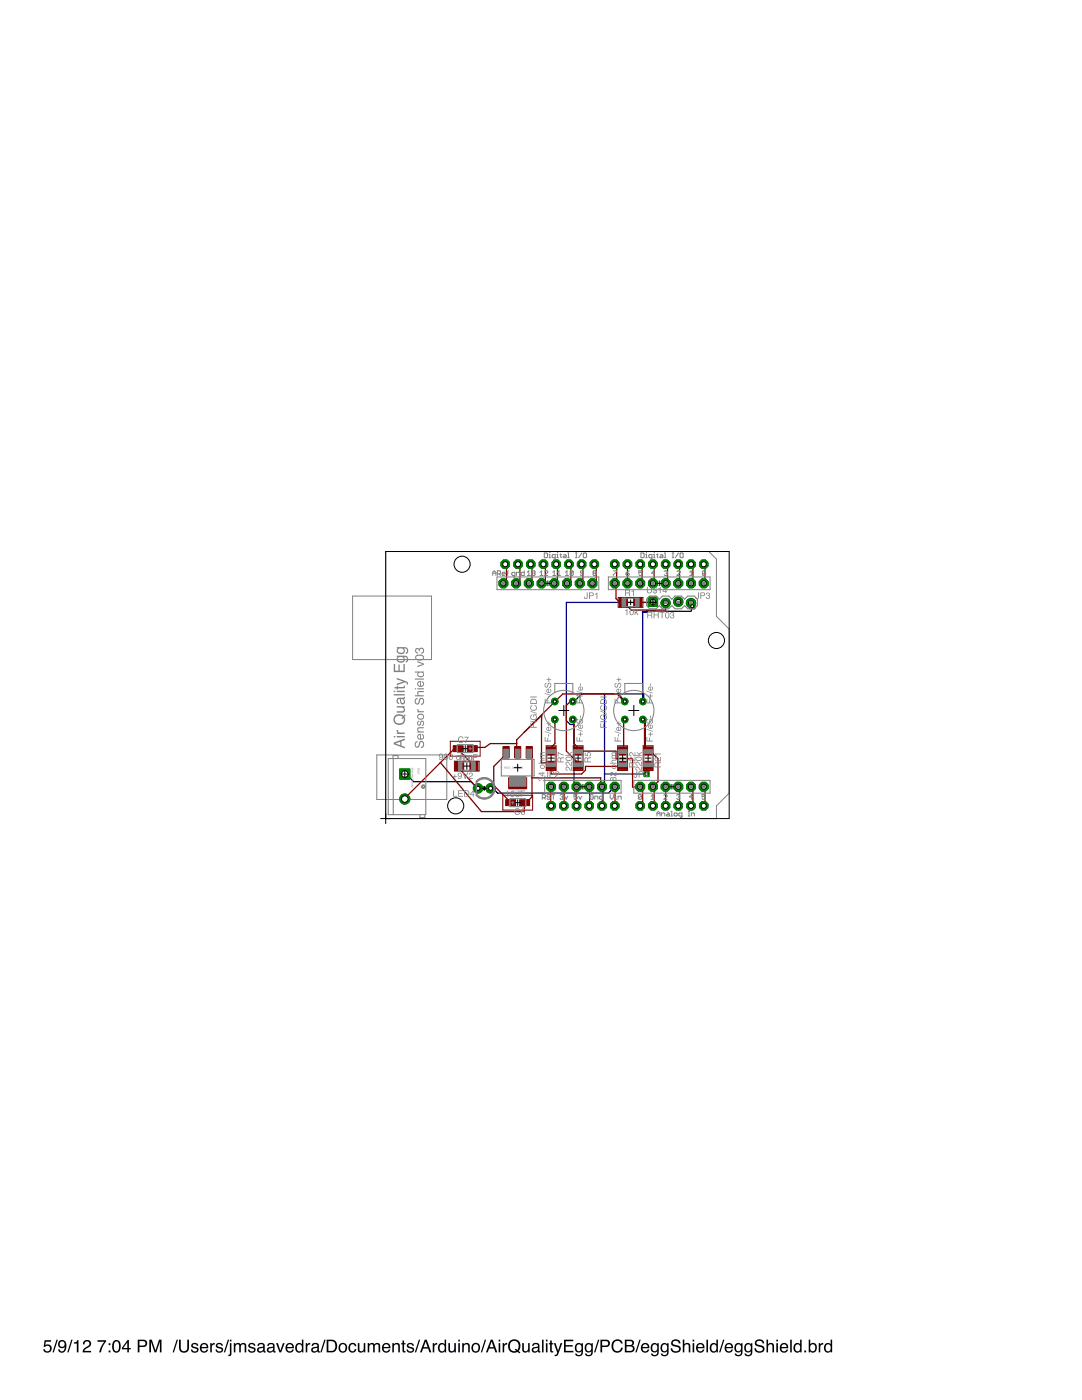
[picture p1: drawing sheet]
<svg xmlns="http://www.w3.org/2000/svg" width="216mm" height="279mm" viewBox="0 0 216 279" stroke-linecap="round" stroke-linejoin="round" font-family="sans-serif">
<path d="M8.9 267.5h1.3v.3h-1.1l-.1 .7a.85 .85 0 0 1 1.2 .4 .85 .85 0 0 1-.5 1.1 .85 .85 0 0 1-1.1-.7h.3a.55 .55 0 0 0 .9 .2 .55 .55 0 0 0 0-.8 .55 .55 0 0 0-.8 .1h-.3zM11.3 267.4h.2l-.8 2.5h-.2zM11.8 267.7a.89 .89 0 0 1 1.1-.1 .89 .89 0 0 1 .4 1 1.04 1.04 0 0 1-1.4 1.3l-.3-.6h.3a.49 .49 0 0 0 .6 .4 .49 .49 0 0 0 .4-.6v-.3a.8 .8 0 0 1-1.1 0 .8 .8 0 0 1 0-1.1zM11.9 268.2a.52 .52 0 0 0 1 0 .52 .52 0 0 0-1 0zM14.2 267.4h.3l-.8 2.5h-.3zM14.7 267.9l.5-.1 .2-.4h.3v2.5h-.4v-1.8h-.6zM16.8 267.6a.81 .81 0 0 1 1.3 .2 .81 .81 0 0 1-.6 1.2l-.5 .3-.2 .3h1.4v.3h-1.7a1.39 1.39 0 0 1 1.1-1.3 .5 .5 0 0 0 .2-.6 .5 .5 0 0 0-.6-.3 .5 .5 0 0 0-.3 .6h-.4zM19.4 267.5h1.8v.2l-.8 1.3-.3 .9h-.3l.2-.7 .8-1.4h-1.4zM21.7 268.1h.3v.3h-.3zM21.7 269.5h.3v.4h-.3zM22.8 267.6a.91 .91 0 0 1 1 .1 .91 .91 0 0 1 .3 1 .9 .9 0 0 1-.4 1.1 .9 .9 0 0 1-1.1-.2 1.91 1.91 0 0 1 .2-2zM22.9 267.8a1.65 1.65 0 0 0 .1 1.8l.4 .1a1.49 1.49 0 0 0 0-2zM25.4 267.9l-.8 1.1h.8zM25.5 267.4h.2v1.6h.4v.3h-.4v.6h-.3v-.6h-1.1v-.3zM27.5 267.4h1.1a.73 .73 0 0 1 .8 .7 .73 .73 0 0 1-.8 .7h-.8v1.1h-.3zM27.8 267.7v.8h.7a.45 .45 0 0 0 .5-.4 .45 .45 0 0 0-.5-.4zM29.8 267.4h.5l.7 2.1 .7-2.1h.5v2.5h-.3v-2.1l-.7 2.1h-.4l-.7-2.1v2.1h-.3zM35.2 267.4h.3l-.8 2.5h-.3zM35.7 267.4h.4v1.5a.65 .65 0 0 0 .6 .8 .65 .65 0 0 0 .7-.8v-1.5h.3v1.4a1.01 1.01 0 0 1-1 1.2 1.01 1.01 0 0 1-1-1.2zM38.3 268.2a.74 .74 0 0 1 1.3 .4h-.3a.39 .39 0 0 0-.4-.3 .39 .39 0 0 0-.4 .3l.2 .1a.79 .79 0 0 1 .9 .8 .8 .8 0 0 1-.8 .5 .8 .8 0 0 1-.7-.7h.3a.45 .45 0 0 0 .4 .4 .45 .45 0 0 0 .5-.4l-.1-.1a.93 .93 0 0 1-1-.8zM40.1 268.3a.85 .85 0 0 1 1-.2 .85 .85 0 0 1 .5 1h-1.4a.53 .53 0 0 0 .4 .6 .53 .53 0 0 0 .6-.4h.3a.9 .9 0 0 1-1.3 .6 .9 .9 0 0 1-.2-1.4zM40.4 268.4l-.2 .4h1v-.3l-.3-.2zM41.9 268h.3v.4l.4-.4h.2v.3a.5 .5 0 0 0-.5 .5v1.1h-.4zM43.2 268.2a.74 .74 0 0 1 1.3 .4h-.3a.39 .39 0 0 0-.4-.3 .39 .39 0 0 0-.4 .3l.2 .1a.79 .79 0 0 1 .9 .8 .8 .8 0 0 1-.8 .5 .8 .8 0 0 1-.7-.7h.3a.45 .45 0 0 0 .5 .4 .45 .45 0 0 0 .4-.4l-.1-.1a.93 .93 0 0 1-1-.8zM45.5 267.4h.2l-.8 2.5h-.2zM45.9 267.4h.3v.3h-.3zM45.9 268.1h.3v2.1a.47 .47 0 0 1-.6 .4v-.2l.3-.1zM46.7 268h.3v.3a.6 .6 0 0 1 1 0 .62 .62 0 0 1 .7-.3 .62 .62 0 0 1 .4 .7v1.2h-.3v-1.3a.4 .4 0 0 0-.5-.3 .4 .4 0 0 0-.2 .5v1.1h-.4v-1.2a.42 .42 0 0 0-.5-.4 .42 .42 0 0 0-.2 .6v1h-.3zM49.7 268.2a.74 .74 0 0 1 1.2 .4h-.2a.39 .39 0 0 0-.5-.3 .39 .39 0 0 0-.3 .3l.2 .1a.79 .79 0 0 1 .9 .8 .8 .8 0 0 1-.8 .5 .8 .8 0 0 1-.7-.7h.3a.45 .45 0 0 0 .4 .4 .45 .45 0 0 0 .5-.4l-.1-.1a.93 .93 0 0 1-1-.8zM51.6 269.3a.44 .44 0 0 0 .6 .4 .44 .44 0 0 0 .2-.7zM51.5 268.2a.8 .8 0 0 1 1.3 .3v1.1l.2 .1v.2h-.3l-.2-.2a.63 .63 0 0 1-.9 .2 .63 .63 0 0 1-.2-.9l1.1-.3a.42 .42 0 0 0-.4-.5 .42 .42 0 0 0-.4 .4h-.3zM53.6 269.3a.44 .44 0 0 0 .6 .4 .44 .44 0 0 0 .2-.7zM53.4 268.2a.8 .8 0 0 1 1.4 .3v1.1l.2 .1v.2h-.4l-.1-.2a.63 .63 0 0 1-.9 .2 .63 .63 0 0 1-.2-.9l1.1-.3a.42 .42 0 0 0-.4-.5 .42 .42 0 0 0-.5 .4h-.3zM55.1 268h.3l.5 1.6 .6-1.6h.3l-.7 1.9h-.3zM57.2 268.3a.85 .85 0 0 1 1-.2 .85 .85 0 0 1 .4 1h-1.3a.53 .53 0 0 0 .4 .6 .53 .53 0 0 0 .6-.4h.3a.9 .9 0 0 1-1.3 .6 .9 .9 0 0 1-.2-1.4zM57.5 268.4l-.2 .4h1l-.1-.3-.2-.2zM59.4 268.5a.69 .69 0 0 0-.2 .8 .69 .69 0 0 0 .8 .3 .73 .73 0 0 0 .3-.8 .73 .73 0 0 0-.7-.5zM59.3 268.1l.6-.1 .3 .3v-.9h.3v2.5h-.2v-.3a.8 .8 0 0 1-1.1 .2 .8 .8 0 0 1-.3-1zM61 268h.3v.4l.3-.4h.3v.3a.5 .5 0 0 0-.6 .5v1.1h-.3zM62.4 269.3a.44 .44 0 0 0 .6 .4 .44 .44 0 0 0 .3-.7zM62.3 268.2a.8 .8 0 0 1 1.3 .3v1.1l.2 .1v.2h-.3l-.2-.2a.63 .63 0 0 1-.9 .2 .63 .63 0 0 1-.2-.9l1.1-.3a.42 .42 0 0 0-.4-.5 .42 .42 0 0 0-.4 .4h-.3zM64.7 267.4h.3l-.8 2.5h-.3zM65.5 267.7v1.9h.6a.99 .99 0 0 0 .8-1 .99 .99 0 0 0-.8-.9zM65.2 267.4h1a1.29 1.29 0 0 1 1.1 1.2 1.29 1.29 0 0 1-1.1 1.3h-1zM68.1 268.4a.7 .7 0 0 0-.2 .9 .7 .7 0 0 0 .8 .3 .7 .7 0 0 0 .2-.9 .7 .7 0 0 0-.8-.3zM67.8 268.3a.94 .94 0 0 1 1.5 .6 .94 .94 0 0 1-1.4 .9l-.3-.5v-.6zM69.7 268.3a.76 .76 0 0 1 .9-.3 .76 .76 0 0 1 .5 .7h-.3a.51 .51 0 0 0-.7-.4 .51 .51 0 0 0-.3 .7 .49 .49 0 0 0 .4 .7 .49 .49 0 0 0 .6-.5h.3a.83 .83 0 0 1-1.1 .7 .83 .83 0 0 1-.5-1.2zM71.4 268h.3v1.3a.42 .42 0 0 0 .5 .4 .42 .42 0 0 0 .4-.5v-1.2h.3v1.9h-.3v-.3a.64 .64 0 0 1-.7 .3 .64 .64 0 0 1-.5-.6zM73.4 268h.3v.3a.6 .6 0 0 1 1 0 .62 .62 0 0 1 .7-.3 .62 .62 0 0 1 .5 .7v1.2h-.4v-1.3a.4 .4 0 0 0-.5-.3 .4 .4 0 0 0-.2 .5v1.1h-.3v-1.2a.42 .42 0 0 0-.6-.4 .42 .42 0 0 0-.2 .6v1h-.3zM76.5 268.3a.85 .85 0 0 1 1-.2 .85 .85 0 0 1 .4 1h-1.4a.53 .53 0 0 0 .4 .6 .53 .53 0 0 0 .7-.4h.3a.9 .9 0 0 1-1.3 .6 .9 .9 0 0 1-.3-1.4zM76.7 268.4l-.1 .4h1l-.1-.3-.3-.2zM78.3 268h.3v.3a.66 .66 0 0 1 .7-.3 .66 .66 0 0 1 .5 .7v1.2h-.3v-1.2a.46 .46 0 0 0-.6-.4 .46 .46 0 0 0-.3 .6v1h-.3zM80.3 267.5h.3v.5h.3v.3h-.3v1.2l.3 .2v.2a.44 .44 0 0 1-.6-.4v-1.2h-.2v-.3h.2zM81.4 268.2a.74 .74 0 0 1 1.2 .4h-.3a.39 .39 0 0 0-.4-.3 .39 .39 0 0 0-.4 .3l.2 .1a.79 .79 0 0 1 .9 .8 .8 .8 0 0 1-.8 .5 .8 .8 0 0 1-.7-.7h.3a.45 .45 0 0 0 .5 .4 .45 .45 0 0 0 .4-.4l-.1-.1a.93 .93 0 0 1-1-.8zM83.6 267.4h.2l-.8 2.5h-.2zM84.9 267.7l-.4 1.2h.8zM84.8 267.4h.3l1 2.5h-.4l-.3-.8h-1l-.2 .8h-.4zM86.3 268h.3v.4l.4-.4h.2v.3a.5 .5 0 0 0-.5 .5v1.1h-.4zM87.9 268.5a.69 .69 0 0 0-.2 .8 .69 .69 0 0 0 .7 .3 .73 .73 0 0 0 .3-.8 .73 .73 0 0 0-.6-.5zM87.7 268.1l.7-.1 .3 .3v-.9h.3v2.5h-.3v-.3a.8 .8 0 0 1-1 .2 .8 .8 0 0 1-.3-1zM89.5 268h.3v1.3a.42 .42 0 0 0 .5 .4 .42 .42 0 0 0 .3-.5v-1.2h.4v1.9h-.3v-.3a.64 .64 0 0 1-.8 .3 .64 .64 0 0 1-.4-.6zM91.4 268.1h.4v1.8h-.4zM91.4 267.4h.4v.3h-.4zM92.2 268h.3v.3a.66 .66 0 0 1 .8-.3 .66 .66 0 0 1 .4 .7v1.2h-.3v-1.2a.46 .46 0 0 0-.5-.4 .46 .46 0 0 0-.4 .6v1h-.3zM94.6 268.4a.7 .7 0 0 0-.2 .9 .7 .7 0 0 0 .9 .3 .7 .7 0 0 0 .2-.9 .7 .7 0 0 0-.9-.3zM94.3 268.3a.94 .94 0 0 1 1.5 .6 .94 .94 0 0 1-1.3 .9l-.4-.5v-.6zM96.7 267.4h.3l-.8 2.5h-.3zM98.1 267.7l-.4 1.2h.8zM97.9 267.4h.4l.9 2.5h-.3l-.3-.8h-1l-.3 .8h-.3zM99.5 268.1h.3v1.8h-.3zM99.5 267.4h.3v.3h-.3zM100.3 268h.3v.4l.3-.4h.3v.3a.5 .5 0 0 0-.6 .5v1.1h-.3zM101.8 267.6a1.33 1.33 0 0 1 1.8 .2 1.33 1.33 0 0 1-.1 1.8l.3 .3-.1 .2-.4-.3a1.32 1.32 0 0 1-1.7-.3 1.32 1.32 0 0 1 0-1.7zM102 267.9a1.05 1.05 0 0 0-.2 1.2 1.05 1.05 0 0 0 1 .5h.2l-.3-.2 .2-.2 .3 .2a1 1 0 0 0 .2-1.4 1 1 0 0 0-1.4-.1zM104.2 268h.3v1.3a.42 .42 0 0 0 .5 .4 .42 .42 0 0 0 .4-.5v-1.2h.3v1.9h-.3v-.3a.64 .64 0 0 1-.7 .3 .64 .64 0 0 1-.5-.6zM106.5 269.3a.44 .44 0 0 0 .5 .4 .44 .44 0 0 0 .3-.7zM106.3 268.2a.8 .8 0 0 1 1.3 .3v1.1l.2 .1v.2h-.3l-.2-.2a.63 .63 0 0 1-.9 .2 .63 .63 0 0 1-.1-.9l1-.3a.42 .42 0 0 0-.4-.5 .42 .42 0 0 0-.4 .4h-.3zM108.2 267.4h.3v2.5h-.3zM108.9 268.1h.3v1.8h-.3zM108.9 267.4h.3v.3h-.3zM109.8 267.5h.3v.5h.3v.3h-.3v1.2l.3 .2v.2a.44 .44 0 0 1-.6-.4v-1.2h-.3v-.3h.3zM110.5 268h.4l.5 1.6 .5-1.6h.3l-.7 2a.61 .61 0 0 1-.8 .6v-.3l.3 .1 .2-.5zM112.5 267.4h1.9v.3h-1.5v.7h1.4v.3h-1.4v.9h1.5v.3h-1.9zM114.9 268.3l.6-.3 .5 .3v-.2h.3v1.6a.81 .81 0 0 1-.6 1 .81 .81 0 0 1-.9-.6h.3a.53 .53 0 0 0 .7 .3 .53 .53 0 0 0 .2-.8 .8 .8 0 0 1-1 .2 .8 .8 0 0 1-.3-1.1zM115.2 268.4a.65 .65 0 0 0-.2 .9 .65 .65 0 0 0 .8 .2 .64 .64 0 0 0 .2-.8 .64 .64 0 0 0-.8-.3zM116.9 268.3l.5-.3 .6 .3v-.2h.3v1.6a.81 .81 0 0 1-.6 1 .81 .81 0 0 1-1-.6h.3a.53 .53 0 0 0 .8 .3 .53 .53 0 0 0 .2-.8 .8 .8 0 0 1-1.1 .2 .8 .8 0 0 1-.2-1.1zM117.2 268.4a.65 .65 0 0 0-.2 .9 .65 .65 0 0 0 .8 .2 .64 .64 0 0 0 .2-.8 .64 .64 0 0 0-.8-.3zM119.3 267.4h.3l-.8 2.5h-.3zM119.8 267.4h1.2a.73 .73 0 0 1 .7 .7 .73 .73 0 0 1-.7 .7h-.8v1.1h-.4zM120.2 267.7v.8h.6a.45 .45 0 0 0 .6-.4 .45 .45 0 0 0-.6-.4zM122.3 267.7a1.1 1.1 0 0 1 1.1-.4 1.1 1.1 0 0 1 .8 .8h-.3a.82 .82 0 0 0-1-.5 .82 .82 0 0 0-.5 1.1 .8 .8 0 0 0 .6 .9 .8 .8 0 0 0 .9-.6h.4a1.17 1.17 0 0 1-1.5 .9 1.17 1.17 0 0 1-.8-1.6zM125 267.6v.8a1.1 1.1 0 0 0 1.1-.2 .41 .41 0 0 0 0-.4 .41 .41 0 0 0-.5-.2zM125 268.7v.9h.8a.46 .46 0 0 0 .5-.5 .46 .46 0 0 0-.6-.4zM124.7 267.4h1.1a.63 .63 0 0 1 .7 .4 .63 .63 0 0 1-.3 .7 .72 .72 0 0 1 .4 .9 .72 .72 0 0 1-.8 .5h-1.1zM127.6 267.4h.2l-.8 2.5h-.2zM128.1 268.3a.85 .85 0 0 1 1.1-.2 .85 .85 0 0 1 .4 1h-1.4a.53 .53 0 0 0 .4 .6 .53 .53 0 0 0 .6-.4h.3a.9 .9 0 0 1-1.2 .6 .9 .9 0 0 1-.3-1.4zM128.4 268.4l-.2 .4h1.1l-.1-.3-.3-.2zM130.1 268.3l.5-.3 .6 .3v-.2h.2v1.6a.81 .81 0 0 1-.6 1 .81 .81 0 0 1-.9-.6h.3a.53 .53 0 0 0 .7 .3 .53 .53 0 0 0 .3-.8 .8 .8 0 0 1-1.1 .2 .8 .8 0 0 1-.2-1.1zM130.3 268.4a.65 .65 0 0 0-.2 .9 .65 .65 0 0 0 .9 .2 .64 .64 0 0 0 .2-.8 .64 .64 0 0 0-.9-.3zM132 268.3l.6-.3 .5 .3v-.2h.3v1.6a.81 .81 0 0 1-.6 1 .81 .81 0 0 1-.9-.6h.3a.53 .53 0 0 0 .7 .3 .53 .53 0 0 0 .2-.8 .8 .8 0 0 1-1.1 .2 .8 .8 0 0 1-.2-1.1zM132.3 268.4a.65 .65 0 0 0-.2 .9 .65 .65 0 0 0 .8 .2 .64 .64 0 0 0 .2-.8 .64 .64 0 0 0-.8-.3zM134.1 267.5a1 1 0 0 1 1.7 .6h-.4a.59 .59 0 0 0-.6-.5 .59 .59 0 0 0-.5 .6l.1 .1a2.08 2.08 0 0 1 1.4 .7 1.02 1.02 0 0 1-.7 1 1.02 1.02 0 0 1-1.2-.5l-.1-.4h.3a.71 .71 0 0 0 .7 .6 .71 .71 0 0 0 .7-.5l-.1-.3a2.06 2.06 0 0 1-1.5-.6v-.4zM136.2 267.4h.4v.9a.65 .65 0 0 1 .7-.3 .65 .65 0 0 1 .4 .7v1.2h-.3v-1.2a.46 .46 0 0 0-.5-.4 .46 .46 0 0 0-.3 .6v1h-.4zM138.2 268.1h.3v1.8h-.3zM138.2 267.4h.3v.3h-.3zM139.1 268.3a.85 .85 0 0 1 1.1-.2 .85 .85 0 0 1 .4 1h-1.4a.53 .53 0 0 0 .4 .6 .53 .53 0 0 0 .6-.4h.3a.9 .9 0 0 1-1.2 .6 .9 .9 0 0 1-.3-1.4zM139.4 268.4l-.2 .4h1.1l-.1-.3-.3-.2zM141 267.4h.3v2.5h-.3zM142.1 268.5a.69 .69 0 0 0-.2 .8 .69 .69 0 0 0 .8 .3 .73 .73 0 0 0 .3-.8 .73 .73 0 0 0-.7-.5zM142 268.1l.6-.1 .4 .3v-.9h.2v2.5h-.2v-.3a.8 .8 0 0 1-1.1 .2 .8 .8 0 0 1-.3-1zM144.3 267.4h.2l-.8 2.5h-.2zM144.8 268.3a.85 .85 0 0 1 1.1-.2 .85 .85 0 0 1 .4 1h-1.4a.53 .53 0 0 0 .4 .6 .53 .53 0 0 0 .6-.4h.3a.9 .9 0 0 1-1.2 .6 .9 .9 0 0 1-.3-1.4zM145.1 268.4l-.2 .4h1.1l-.1-.3-.3-.2zM146.8 268.3l.5-.3 .6 .3v-.2h.3v1.6a.81 .81 0 0 1-.7 1 .81 .81 0 0 1-.9-.6h.3a.53 .53 0 0 0 .7 .3 .53 .53 0 0 0 .3-.8 .8 .8 0 0 1-1.1 .2 .8 .8 0 0 1-.2-1.1zM147 268.4a.65 .65 0 0 0-.2 .9 .65 .65 0 0 0 .9 .2 .64 .64 0 0 0 .2-.8 .64 .64 0 0 0-.9-.3zM148.7 268.3l.6-.3 .5 .3v-.2h.3v1.6a.81 .81 0 0 1-.6 1 .81 .81 0 0 1-.9-.6h.3a.53 .53 0 0 0 .7 .3 .53 .53 0 0 0 .2-.8 .8 .8 0 0 1-1 .2 .8 .8 0 0 1-.3-1.1zM149 268.4a.65 .65 0 0 0-.2 .9 .65 .65 0 0 0 .8 .2 .64 .64 0 0 0 .2-.8 .64 .64 0 0 0-.8-.3zM150.9 267.5a1 1 0 0 1 1.6 .6h-.3a.59 .59 0 0 0-.7-.5 .59 .59 0 0 0-.5 .6l.1 .1a2.08 2.08 0 0 1 1.4 .7 1.02 1.02 0 0 1-.7 1 1.02 1.02 0 0 1-1.2-.5l-.1-.4h.4a.71 .71 0 0 0 .6 .6 .71 .71 0 0 0 .7-.5l-.1-.3a2.06 2.06 0 0 1-1.5-.6v-.4zM152.9 267.4h.4v.9a.65 .65 0 0 1 .7-.3 .65 .65 0 0 1 .5 .7v1.2h-.4v-1.2a.46 .46 0 0 0-.5-.4 .46 .46 0 0 0-.3 .6v1h-.4zM154.9 268.1h.3v1.8h-.3zM154.9 267.4h.3v.3h-.3zM155.8 268.3a.85 .85 0 0 1 1.1-.2 .85 .85 0 0 1 .4 1h-1.4a.53 .53 0 0 0 .4 .6 .53 .53 0 0 0 .6-.4h.4a.9 .9 0 0 1-1.3 .6 .9 .9 0 0 1-.3-1.4zM156.1 268.4l-.2 .4h1.1l-.1-.3-.3-.2zM157.7 267.4h.3v2.5h-.3zM158.8 268.5a.69 .69 0 0 0-.1 .8 .69 .69 0 0 0 .7 .3 .73 .73 0 0 0 .3-.8 .73 .73 0 0 0-.7-.5zM158.7 268.1l.6-.1 .4 .3v-.9h.3v2.5h-.3v-.3a.8 .8 0 0 1-1.1 .2 .8 .8 0 0 1-.3-1zM160.5 269.5h.3v.4h-.3zM161.4 267.4h.3v.9a.81 .81 0 0 1 1-.1 .81 .81 0 0 1 .3 1 .73 .73 0 0 1-.5 .7 .73 .73 0 0 1-.8-.2v.2h-.3zM161.8 268.4a.64 .64 0 0 0-.1 .9 .64 .64 0 0 0 .9 .2 .65 .65 0 0 0 0-.9 .65 .65 0 0 0-.8-.2zM163.4 268h.3v.4l.3-.4h.3v.3a.5 .5 0 0 0-.6 .5v1.1h-.3zM164.9 268.5a.69 .69 0 0 0-.2 .8 .69 .69 0 0 0 .8 .3 .73 .73 0 0 0 .3-.8 .73 .73 0 0 0-.7-.5zM164.8 268.1l.6-.1 .3 .3v-.9h.3v2.5h-.2v-.3a.8 .8 0 0 1-1.1 .2 .8 .8 0 0 1-.3-1z" fill-rule="evenodd" fill="#000"/>
<path d="M70.4 119h15.7v12.6h-15.7zM77 110.1h64.4l1.6 1.5v11.4l2.5 2.5v32.8l-2.5 2.5v2.6h-66zM75.2 150.7h14v8.9h-14z" fill="none" stroke="#808080" stroke-width=".2"/>
<path d="M120.6 138.5v18.3M128.2 122.1v16.4M128.4 138.4l-.3 1.7 .3-1.6h-12.3l-1.6 1.5h-.2M130.3 120.1l-.5 .1h-16.8v23.6l.8 .8h.7v12.2l.5 .2M138.1 121l-.2 1-8.9-.1M80.8 154.5h.2l1.5 1.5h11.5l.7 .8 3.2 .5-2.4 .2h3l.8 .8h22.1l1.3-1.3M120.6 154.5h8.3l.1 .2v-.2M120.6 156.8l-.3 .1-.2 3.9M120.6 156.8l-.5 .2" fill="none" stroke="#000080" stroke-width=".25"/>
<path d="M128.4 138.5v1.5h-.1M129 121.9v.2h-.8" fill="none" stroke="#000080" stroke-width=".42"/>
<circle cx="128.3" cy="143.6" r=".66" fill="#008000" stroke="#008000" stroke-width=".2"/>
<circle cx="128.3" cy="143.6" r=".32" fill="#fff" stroke="#000" stroke-width=".2"/>
<circle cx="128.3" cy="140" r=".66" fill="#008000" stroke="#008000" stroke-width=".2"/>
<circle cx="128.3" cy="140" r=".32" fill="#fff" stroke="#000" stroke-width=".2"/>
<circle cx="124.7" cy="140" r=".66" fill="#008000" stroke="#008000" stroke-width=".2"/>
<circle cx="124.7" cy="140" r=".32" fill="#fff" stroke="#000" stroke-width=".2"/>
<circle cx="124.7" cy="143.6" r=".66" fill="#008000" stroke="#008000" stroke-width=".2"/>
<circle cx="124.7" cy="143.6" r=".32" fill="#fff" stroke="#000" stroke-width=".2"/>
<path d="M129.3 119.2h1.9v1.8h-1.9z" fill="#008000" stroke="#008000" stroke-width=".2"/>
<circle cx="130.3" cy="120.1" r=".51" fill="#fff" stroke="#000" stroke-width=".2"/>
<circle cx="132.8" cy="120.4" r=".93" fill="#008000" stroke="#008000" stroke-width=".2"/>
<circle cx="132.8" cy="120.4" r=".51" fill="#fff" stroke="#000" stroke-width=".2"/>
<circle cx="135.3" cy="120.1" r=".93" fill="#008000" stroke="#008000" stroke-width=".2"/>
<circle cx="135.3" cy="120.1" r=".51" fill="#fff" stroke="#000" stroke-width=".2"/>
<circle cx="137.9" cy="120.4" r=".93" fill="#008000" stroke="#008000" stroke-width=".2"/>
<circle cx="137.9" cy="120.4" r=".51" fill="#fff" stroke="#000" stroke-width=".2"/>
<circle cx="97.9" cy="157.3" r=".93" fill="#008000" stroke="#008000" stroke-width=".2"/>
<circle cx="97.9" cy="157.3" r=".4" fill="#fff" stroke="#000" stroke-width=".2"/>
<circle cx="95.4" cy="157.3" r=".93" fill="#008000" stroke="#008000" stroke-width=".2"/>
<circle cx="95.4" cy="157.3" r=".4" fill="#fff" stroke="#000" stroke-width=".2"/>
<circle cx="114.3" cy="143.6" r=".66" fill="#008000" stroke="#008000" stroke-width=".2"/>
<circle cx="114.3" cy="143.6" r=".32" fill="#fff" stroke="#000" stroke-width=".2"/>
<circle cx="114.3" cy="140" r=".66" fill="#008000" stroke="#008000" stroke-width=".2"/>
<circle cx="114.3" cy="140" r=".32" fill="#fff" stroke="#000" stroke-width=".2"/>
<circle cx="110.7" cy="140" r=".66" fill="#008000" stroke="#008000" stroke-width=".2"/>
<circle cx="110.7" cy="140" r=".32" fill="#fff" stroke="#000" stroke-width=".2"/>
<circle cx="110.7" cy="143.6" r=".66" fill="#008000" stroke="#008000" stroke-width=".2"/>
<circle cx="110.7" cy="143.6" r=".32" fill="#fff" stroke="#000" stroke-width=".2"/>
<path d="M79.8 153.5h2v2h-2z" fill="#008000" stroke="#008000" stroke-width=".2"/>
<circle cx="80.8" cy="154.5" r=".66" fill="#fff" stroke="#000" stroke-width=".2"/>
<circle cx="80.8" cy="159.5" r="1.02" fill="#008000" stroke="#008000" stroke-width=".2"/>
<circle cx="80.8" cy="159.5" r=".66" fill="#fff" stroke="#000" stroke-width=".2"/>
<circle cx="130.3" cy="112.6" r=".92" fill="#008000" stroke="#008000" stroke-width=".2"/>
<circle cx="130.3" cy="112.6" r=".51" fill="#fff" stroke="#000" stroke-width=".2"/>
<circle cx="127.7" cy="160.8" r=".92" fill="#008000" stroke="#008000" stroke-width=".2"/>
<circle cx="127.7" cy="160.8" r=".51" fill="#fff" stroke="#000" stroke-width=".2"/>
<circle cx="132.8" cy="112.6" r=".92" fill="#008000" stroke="#008000" stroke-width=".2"/>
<circle cx="132.8" cy="112.6" r=".51" fill="#fff" stroke="#000" stroke-width=".2"/>
<circle cx="135.3" cy="112.6" r=".92" fill="#008000" stroke="#008000" stroke-width=".2"/>
<circle cx="135.3" cy="112.6" r=".51" fill="#fff" stroke="#000" stroke-width=".2"/>
<circle cx="137.9" cy="112.6" r=".92" fill="#008000" stroke="#008000" stroke-width=".2"/>
<circle cx="137.9" cy="112.6" r=".51" fill="#fff" stroke="#000" stroke-width=".2"/>
<circle cx="140.4" cy="112.6" r=".92" fill="#008000" stroke="#008000" stroke-width=".2"/>
<circle cx="140.4" cy="112.6" r=".51" fill="#fff" stroke="#000" stroke-width=".2"/>
<circle cx="127.7" cy="112.6" r=".92" fill="#008000" stroke="#008000" stroke-width=".2"/>
<circle cx="127.7" cy="112.6" r=".51" fill="#fff" stroke="#000" stroke-width=".2"/>
<circle cx="125.2" cy="112.6" r=".92" fill="#008000" stroke="#008000" stroke-width=".2"/>
<circle cx="125.2" cy="112.6" r=".51" fill="#fff" stroke="#000" stroke-width=".2"/>
<circle cx="122.7" cy="112.6" r=".92" fill="#008000" stroke="#008000" stroke-width=".2"/>
<circle cx="122.7" cy="112.6" r=".51" fill="#fff" stroke="#000" stroke-width=".2"/>
<circle cx="118.6" cy="112.6" r=".92" fill="#008000" stroke="#008000" stroke-width=".2"/>
<circle cx="118.6" cy="112.6" r=".51" fill="#fff" stroke="#000" stroke-width=".2"/>
<circle cx="116.1" cy="112.6" r=".92" fill="#008000" stroke="#008000" stroke-width=".2"/>
<circle cx="116.1" cy="112.6" r=".51" fill="#fff" stroke="#000" stroke-width=".2"/>
<circle cx="113.5" cy="112.6" r=".92" fill="#008000" stroke="#008000" stroke-width=".2"/>
<circle cx="113.5" cy="112.6" r=".51" fill="#fff" stroke="#000" stroke-width=".2"/>
<circle cx="111" cy="112.6" r=".92" fill="#008000" stroke="#008000" stroke-width=".2"/>
<circle cx="111" cy="112.6" r=".51" fill="#fff" stroke="#000" stroke-width=".2"/>
<circle cx="108.4" cy="112.6" r=".92" fill="#008000" stroke="#008000" stroke-width=".2"/>
<circle cx="108.4" cy="112.6" r=".51" fill="#fff" stroke="#000" stroke-width=".2"/>
<circle cx="105.9" cy="112.6" r=".92" fill="#008000" stroke="#008000" stroke-width=".2"/>
<circle cx="105.9" cy="112.6" r=".51" fill="#fff" stroke="#000" stroke-width=".2"/>
<circle cx="103.4" cy="112.6" r=".92" fill="#008000" stroke="#008000" stroke-width=".2"/>
<circle cx="103.4" cy="112.6" r=".51" fill="#fff" stroke="#000" stroke-width=".2"/>
<circle cx="100.8" cy="112.6" r=".92" fill="#008000" stroke="#008000" stroke-width=".2"/>
<circle cx="100.8" cy="112.6" r=".51" fill="#fff" stroke="#000" stroke-width=".2"/>
<circle cx="130.3" cy="160.8" r=".92" fill="#008000" stroke="#008000" stroke-width=".2"/>
<circle cx="130.3" cy="160.8" r=".51" fill="#fff" stroke="#000" stroke-width=".2"/>
<circle cx="132.8" cy="160.8" r=".92" fill="#008000" stroke="#008000" stroke-width=".2"/>
<circle cx="132.8" cy="160.8" r=".51" fill="#fff" stroke="#000" stroke-width=".2"/>
<circle cx="135.3" cy="160.8" r=".92" fill="#008000" stroke="#008000" stroke-width=".2"/>
<circle cx="135.3" cy="160.8" r=".51" fill="#fff" stroke="#000" stroke-width=".2"/>
<circle cx="137.9" cy="160.8" r=".92" fill="#008000" stroke="#008000" stroke-width=".2"/>
<circle cx="137.9" cy="160.8" r=".51" fill="#fff" stroke="#000" stroke-width=".2"/>
<circle cx="140.4" cy="160.8" r=".92" fill="#008000" stroke="#008000" stroke-width=".2"/>
<circle cx="140.4" cy="160.8" r=".51" fill="#fff" stroke="#000" stroke-width=".2"/>
<circle cx="122.7" cy="160.8" r=".92" fill="#008000" stroke="#008000" stroke-width=".2"/>
<circle cx="122.7" cy="160.8" r=".51" fill="#fff" stroke="#000" stroke-width=".2"/>
<circle cx="120.1" cy="160.8" r=".92" fill="#008000" stroke="#008000" stroke-width=".2"/>
<circle cx="120.1" cy="160.8" r=".51" fill="#fff" stroke="#000" stroke-width=".2"/>
<circle cx="117.6" cy="160.8" r=".92" fill="#008000" stroke="#008000" stroke-width=".2"/>
<circle cx="117.6" cy="160.8" r=".51" fill="#fff" stroke="#000" stroke-width=".2"/>
<circle cx="115" cy="160.8" r=".92" fill="#008000" stroke="#008000" stroke-width=".2"/>
<circle cx="115" cy="160.8" r=".51" fill="#fff" stroke="#000" stroke-width=".2"/>
<circle cx="112.5" cy="160.8" r=".92" fill="#008000" stroke="#008000" stroke-width=".2"/>
<circle cx="112.5" cy="160.8" r=".51" fill="#fff" stroke="#000" stroke-width=".2"/>
<circle cx="110" cy="160.8" r=".92" fill="#008000" stroke="#008000" stroke-width=".2"/>
<circle cx="110" cy="160.8" r=".51" fill="#fff" stroke="#000" stroke-width=".2"/>
<circle cx="118.2" cy="116.4" r=".96" fill="#008000" stroke="#008000" stroke-width=".2"/>
<circle cx="118.2" cy="116.4" r=".51" fill="#fff" stroke="#000" stroke-width=".2"/>
<circle cx="115.7" cy="116.4" r=".96" fill="#008000" stroke="#008000" stroke-width=".2"/>
<circle cx="115.7" cy="116.4" r=".51" fill="#fff" stroke="#000" stroke-width=".2"/>
<circle cx="113.1" cy="116.4" r=".96" fill="#008000" stroke="#008000" stroke-width=".2"/>
<circle cx="113.1" cy="116.4" r=".51" fill="#fff" stroke="#000" stroke-width=".2"/>
<circle cx="110.6" cy="116.4" r=".96" fill="#008000" stroke="#008000" stroke-width=".2"/>
<circle cx="110.6" cy="116.4" r=".51" fill="#fff" stroke="#000" stroke-width=".2"/>
<circle cx="108.1" cy="116.4" r=".96" fill="#008000" stroke="#008000" stroke-width=".2"/>
<circle cx="108.1" cy="116.4" r=".51" fill="#fff" stroke="#000" stroke-width=".2"/>
<circle cx="105.5" cy="116.4" r=".96" fill="#008000" stroke="#008000" stroke-width=".2"/>
<circle cx="105.5" cy="116.4" r=".51" fill="#fff" stroke="#000" stroke-width=".2"/>
<circle cx="103" cy="116.4" r=".96" fill="#008000" stroke="#008000" stroke-width=".2"/>
<circle cx="103" cy="116.4" r=".51" fill="#fff" stroke="#000" stroke-width=".2"/>
<circle cx="100.4" cy="116.4" r=".96" fill="#008000" stroke="#008000" stroke-width=".2"/>
<circle cx="100.4" cy="116.4" r=".51" fill="#fff" stroke="#000" stroke-width=".2"/>
<circle cx="140.4" cy="116.4" r=".96" fill="#008000" stroke="#008000" stroke-width=".2"/>
<circle cx="140.4" cy="116.4" r=".51" fill="#fff" stroke="#000" stroke-width=".2"/>
<circle cx="137.9" cy="116.4" r=".96" fill="#008000" stroke="#008000" stroke-width=".2"/>
<circle cx="137.9" cy="116.4" r=".51" fill="#fff" stroke="#000" stroke-width=".2"/>
<circle cx="135.3" cy="116.4" r=".96" fill="#008000" stroke="#008000" stroke-width=".2"/>
<circle cx="135.3" cy="116.4" r=".51" fill="#fff" stroke="#000" stroke-width=".2"/>
<circle cx="132.8" cy="116.4" r=".96" fill="#008000" stroke="#008000" stroke-width=".2"/>
<circle cx="132.8" cy="116.4" r=".51" fill="#fff" stroke="#000" stroke-width=".2"/>
<circle cx="130.3" cy="116.4" r=".96" fill="#008000" stroke="#008000" stroke-width=".2"/>
<circle cx="130.3" cy="116.4" r=".51" fill="#fff" stroke="#000" stroke-width=".2"/>
<circle cx="127.7" cy="116.4" r=".96" fill="#008000" stroke="#008000" stroke-width=".2"/>
<circle cx="127.7" cy="116.4" r=".51" fill="#fff" stroke="#000" stroke-width=".2"/>
<circle cx="125.2" cy="116.4" r=".96" fill="#008000" stroke="#008000" stroke-width=".2"/>
<circle cx="125.2" cy="116.4" r=".51" fill="#fff" stroke="#000" stroke-width=".2"/>
<circle cx="122.7" cy="116.4" r=".96" fill="#008000" stroke="#008000" stroke-width=".2"/>
<circle cx="122.7" cy="116.4" r=".51" fill="#fff" stroke="#000" stroke-width=".2"/>
<circle cx="110" cy="157" r=".96" fill="#008000" stroke="#008000" stroke-width=".2"/>
<circle cx="110" cy="157" r=".51" fill="#fff" stroke="#000" stroke-width=".2"/>
<circle cx="112.5" cy="157" r=".96" fill="#008000" stroke="#008000" stroke-width=".2"/>
<circle cx="112.5" cy="157" r=".51" fill="#fff" stroke="#000" stroke-width=".2"/>
<circle cx="115" cy="157" r=".96" fill="#008000" stroke="#008000" stroke-width=".2"/>
<circle cx="115" cy="157" r=".51" fill="#fff" stroke="#000" stroke-width=".2"/>
<circle cx="117.6" cy="157" r=".96" fill="#008000" stroke="#008000" stroke-width=".2"/>
<circle cx="117.6" cy="157" r=".51" fill="#fff" stroke="#000" stroke-width=".2"/>
<circle cx="120.1" cy="157" r=".96" fill="#008000" stroke="#008000" stroke-width=".2"/>
<circle cx="120.1" cy="157" r=".51" fill="#fff" stroke="#000" stroke-width=".2"/>
<circle cx="122.7" cy="157" r=".96" fill="#008000" stroke="#008000" stroke-width=".2"/>
<circle cx="122.7" cy="157" r=".51" fill="#fff" stroke="#000" stroke-width=".2"/>
<circle cx="127.7" cy="157" r=".96" fill="#008000" stroke="#008000" stroke-width=".2"/>
<circle cx="127.7" cy="157" r=".51" fill="#fff" stroke="#000" stroke-width=".2"/>
<circle cx="130.3" cy="157" r=".96" fill="#008000" stroke="#008000" stroke-width=".2"/>
<circle cx="130.3" cy="157" r=".51" fill="#fff" stroke="#000" stroke-width=".2"/>
<circle cx="132.8" cy="157" r=".96" fill="#008000" stroke="#008000" stroke-width=".2"/>
<circle cx="132.8" cy="157" r=".51" fill="#fff" stroke="#000" stroke-width=".2"/>
<circle cx="135.3" cy="157" r=".96" fill="#008000" stroke="#008000" stroke-width=".2"/>
<circle cx="135.3" cy="157" r=".51" fill="#fff" stroke="#000" stroke-width=".2"/>
<circle cx="137.9" cy="157" r=".96" fill="#008000" stroke="#008000" stroke-width=".2"/>
<circle cx="137.9" cy="157" r=".51" fill="#fff" stroke="#000" stroke-width=".2"/>
<circle cx="140.4" cy="157" r=".96" fill="#008000" stroke="#008000" stroke-width=".2"/>
<circle cx="140.4" cy="157" r=".51" fill="#fff" stroke="#000" stroke-width=".2"/>
<path d="M128.5 154h1v1h-1z" fill="#008000" stroke="#008000" stroke-width=".2"/>
<circle cx="129" cy="154.5" r=".3" fill="#fff" stroke="#000" stroke-width=".2"/>
<path d="M137.6 120.5h1v1h-1z" fill="#008000" stroke="#008000" stroke-width=".2"/>
<circle cx="138.1" cy="121" r=".3" fill="#fff" stroke="#000" stroke-width=".2"/>
<g fill="#800000" stroke="#800000" stroke-width=".2">
<path d="M105 149h1.2v2.2h-1.2z"/>
<path d="M102.7 149h1.2v2.2h-1.2z"/>
<path d="M100.4 149h1.2v2.2h-1.2z"/>
<path d="M101.5 155.2h3.6v2.2h-3.6z"/>
<path d="M100.9 159.6h2v1.2h-2z"/>
<path d="M103.7 159.6h2v1.2h-2z"/>
<path d="M93.2 148.8h2v1.2h-2z"/>
<path d="M90.4 148.8h2v1.2h-2z"/>
<path d="M128.4 151.9h1.8v1.6h-1.8z"/>
<path d="M128.4 149.1h1.8v1.6h-1.8z"/>
<path d="M123.3 151.9h1.9v1.6h-1.9z"/>
<path d="M123.3 149.1h1.9v1.6h-1.9z"/>
<path d="M90.9 152h1.6v1.8h-1.6z"/>
<path d="M93.8 152h1.6v1.8h-1.6z"/>
<path d="M114.4 151.9h1.9v1.6h-1.9z"/>
<path d="M114.4 149.1h1.9v1.6h-1.9z"/>
<path d="M109.1 151.9h1.8v1.6h-1.8z"/>
<path d="M109.1 149.1h1.8v1.6h-1.8z"/>
<path d="M126.4 119.3h1.7v1.8h-1.7z"/>
<path d="M123.6 119.3h1.6v1.8h-1.6z"/>
</g>
<g fill="none" stroke="#800000" stroke-width=".25">
<path d="M100.8 112.6l.3 .8v3h-.7M103.4 112.6l.3 .5v3.3h-.7M105.9 112.6l.3 .8v3h-.7M108.4 112.6l.4 .5v3.3h-.7M111 112.6l.2 .8v3h-.6M113.5 112.6l.4 .5v3.3h-.8M116.1 112.6l.2 .5v3.3h-.6M118.6 112.6l.4 .5v3.3h-.8M122.7 112.6l.3 .5v3.3h-.3M122.9 116.4v3.1l.8 .7h.7l1.6 1.6h6.8v-1.4M125.2 112.6v3.8M127.7 112.6l.4 .8v3h-.4"/>
<path d="M130.3 112.6l.2 .8v3h-.2M132.8 112.6l.4 .5v3.3h-.4M135.3 112.6l.3 .8v3h-.3M137.9 112.6l.4 .5v3.3h-.4M140.4 112.6l.3 .8v3h-.3M110.7 140h.1M114.3 140h-.5l-.8 .8v9.1l2.3 2.3 .1 .5M130.3 120.1l-.5 .1h-2.5M137.9 120.4l.2 .6M87.9 152.2l3-3 .5 .2 .3 .5 2.9 3M87.9 152.2l-6.9 6.8-.2 .5M91.7 152.9l.8 .1-.6 .6 3.5 3.7"/>
<path d="M98.5 156.8l3.4 3.4M98.5 156.8l-.6 .5M101 150.1l-.2 .6-2.3 2.3v3.8M103.1 148.4h-5.3l-1 .8h-2.1l-.5 .2M104.6 146.1l3.5-3.4v9.6l1.9-.1v2.3h6.1l.7-.8v-.7h6.9l.5-.3M105.6 150.1l.6 .6v8.3l-.8 .8-.7 .4-.1 1.8h-8.5l-8.2-9.8M106.2 155.2h13.7v1.6l.2 .2 .2-.1v3.7l-.2 .2M110 157v3.8M110.7 143.6v4.8l-.7 .8v.7M110.7 140l1.6-1.5h11l1.5 1.6-.2-.2 .1 .2M110.7 140l-7.6 7.6v2.3l.2 .2M112.5 157v3.8"/>
<path d="M114.3 143.6l.2 .2v4.6l.8 .8 .1 .7h7.5v1.5h3.3v5.7l1.5-.1 .5 .5v3.1l-.5 .2M115 157v3.8M117.6 157v3.8M122.7 157v3.8M124.7 143.6l-.3 .2v5.4l-.2 .7M129 149.7v.2h.8l1.5 1.5v4.6l-1 1 .2 .5v3.1l-.2 .2M129.3 152.7l-.3 .3v1.5M133.1 156.3l-.3 .2v4.3M135.3 157h.3v3.1l-.3 .7M137.9 157h.4v3.1l-.4 .7M140.4 157h.3v3.1l-.3 .7"/>
</g>
<path d="M123.3 138.5l1.4 1.5M128.3 143.6h.4v6.1h.3v-.3" fill="none" stroke="#800000" stroke-width=".42"/>
<circle cx="128.3" cy="143.6" r=".66" fill="#008000" stroke="#008000" stroke-width=".2"/>
<circle cx="128.3" cy="143.6" r=".32" fill="#fff" stroke="#000" stroke-width=".2"/>
<circle cx="128.3" cy="140" r=".66" fill="#008000" stroke="#008000" stroke-width=".2"/>
<circle cx="128.3" cy="140" r=".32" fill="#fff" stroke="#000" stroke-width=".2"/>
<circle cx="124.7" cy="140" r=".66" fill="#008000" stroke="#008000" stroke-width=".2"/>
<circle cx="124.7" cy="140" r=".32" fill="#fff" stroke="#000" stroke-width=".2"/>
<circle cx="124.7" cy="143.6" r=".66" fill="#008000" stroke="#008000" stroke-width=".2"/>
<circle cx="124.7" cy="143.6" r=".32" fill="#fff" stroke="#000" stroke-width=".2"/>
<path d="M129.3 119.2h1.9v1.8h-1.9z" fill="#008000" stroke="#008000" stroke-width=".2"/>
<circle cx="130.3" cy="120.1" r=".51" fill="#fff" stroke="#000" stroke-width=".2"/>
<circle cx="132.8" cy="120.4" r=".93" fill="#008000" stroke="#008000" stroke-width=".2"/>
<circle cx="132.8" cy="120.4" r=".51" fill="#fff" stroke="#000" stroke-width=".2"/>
<circle cx="135.3" cy="120.1" r=".93" fill="#008000" stroke="#008000" stroke-width=".2"/>
<circle cx="135.3" cy="120.1" r=".51" fill="#fff" stroke="#000" stroke-width=".2"/>
<circle cx="137.9" cy="120.4" r=".93" fill="#008000" stroke="#008000" stroke-width=".2"/>
<circle cx="137.9" cy="120.4" r=".51" fill="#fff" stroke="#000" stroke-width=".2"/>
<circle cx="97.9" cy="157.3" r=".93" fill="#008000" stroke="#008000" stroke-width=".2"/>
<circle cx="97.9" cy="157.3" r=".4" fill="#fff" stroke="#000" stroke-width=".2"/>
<circle cx="95.4" cy="157.3" r=".93" fill="#008000" stroke="#008000" stroke-width=".2"/>
<circle cx="95.4" cy="157.3" r=".4" fill="#fff" stroke="#000" stroke-width=".2"/>
<circle cx="114.3" cy="143.6" r=".66" fill="#008000" stroke="#008000" stroke-width=".2"/>
<circle cx="114.3" cy="143.6" r=".32" fill="#fff" stroke="#000" stroke-width=".2"/>
<circle cx="114.3" cy="140" r=".66" fill="#008000" stroke="#008000" stroke-width=".2"/>
<circle cx="114.3" cy="140" r=".32" fill="#fff" stroke="#000" stroke-width=".2"/>
<circle cx="110.7" cy="140" r=".66" fill="#008000" stroke="#008000" stroke-width=".2"/>
<circle cx="110.7" cy="140" r=".32" fill="#fff" stroke="#000" stroke-width=".2"/>
<circle cx="110.7" cy="143.6" r=".66" fill="#008000" stroke="#008000" stroke-width=".2"/>
<circle cx="110.7" cy="143.6" r=".32" fill="#fff" stroke="#000" stroke-width=".2"/>
<path d="M79.8 153.5h2v2h-2z" fill="#008000" stroke="#008000" stroke-width=".2"/>
<circle cx="80.8" cy="154.5" r=".66" fill="#fff" stroke="#000" stroke-width=".2"/>
<circle cx="80.8" cy="159.5" r="1.02" fill="#008000" stroke="#008000" stroke-width=".2"/>
<circle cx="80.8" cy="159.5" r=".66" fill="#fff" stroke="#000" stroke-width=".2"/>
<circle cx="130.3" cy="112.6" r=".92" fill="#008000" stroke="#008000" stroke-width=".2"/>
<circle cx="130.3" cy="112.6" r=".51" fill="#fff" stroke="#000" stroke-width=".2"/>
<circle cx="127.7" cy="160.8" r=".92" fill="#008000" stroke="#008000" stroke-width=".2"/>
<circle cx="127.7" cy="160.8" r=".51" fill="#fff" stroke="#000" stroke-width=".2"/>
<circle cx="132.8" cy="112.6" r=".92" fill="#008000" stroke="#008000" stroke-width=".2"/>
<circle cx="132.8" cy="112.6" r=".51" fill="#fff" stroke="#000" stroke-width=".2"/>
<circle cx="135.3" cy="112.6" r=".92" fill="#008000" stroke="#008000" stroke-width=".2"/>
<circle cx="135.3" cy="112.6" r=".51" fill="#fff" stroke="#000" stroke-width=".2"/>
<circle cx="137.9" cy="112.6" r=".92" fill="#008000" stroke="#008000" stroke-width=".2"/>
<circle cx="137.9" cy="112.6" r=".51" fill="#fff" stroke="#000" stroke-width=".2"/>
<circle cx="140.4" cy="112.6" r=".92" fill="#008000" stroke="#008000" stroke-width=".2"/>
<circle cx="140.4" cy="112.6" r=".51" fill="#fff" stroke="#000" stroke-width=".2"/>
<circle cx="127.7" cy="112.6" r=".92" fill="#008000" stroke="#008000" stroke-width=".2"/>
<circle cx="127.7" cy="112.6" r=".51" fill="#fff" stroke="#000" stroke-width=".2"/>
<circle cx="125.2" cy="112.6" r=".92" fill="#008000" stroke="#008000" stroke-width=".2"/>
<circle cx="125.2" cy="112.6" r=".51" fill="#fff" stroke="#000" stroke-width=".2"/>
<circle cx="122.7" cy="112.6" r=".92" fill="#008000" stroke="#008000" stroke-width=".2"/>
<circle cx="122.7" cy="112.6" r=".51" fill="#fff" stroke="#000" stroke-width=".2"/>
<circle cx="118.6" cy="112.6" r=".92" fill="#008000" stroke="#008000" stroke-width=".2"/>
<circle cx="118.6" cy="112.6" r=".51" fill="#fff" stroke="#000" stroke-width=".2"/>
<circle cx="116.1" cy="112.6" r=".92" fill="#008000" stroke="#008000" stroke-width=".2"/>
<circle cx="116.1" cy="112.6" r=".51" fill="#fff" stroke="#000" stroke-width=".2"/>
<circle cx="113.5" cy="112.6" r=".92" fill="#008000" stroke="#008000" stroke-width=".2"/>
<circle cx="113.5" cy="112.6" r=".51" fill="#fff" stroke="#000" stroke-width=".2"/>
<circle cx="111" cy="112.6" r=".92" fill="#008000" stroke="#008000" stroke-width=".2"/>
<circle cx="111" cy="112.6" r=".51" fill="#fff" stroke="#000" stroke-width=".2"/>
<circle cx="108.4" cy="112.6" r=".92" fill="#008000" stroke="#008000" stroke-width=".2"/>
<circle cx="108.4" cy="112.6" r=".51" fill="#fff" stroke="#000" stroke-width=".2"/>
<circle cx="105.9" cy="112.6" r=".92" fill="#008000" stroke="#008000" stroke-width=".2"/>
<circle cx="105.9" cy="112.6" r=".51" fill="#fff" stroke="#000" stroke-width=".2"/>
<circle cx="103.4" cy="112.6" r=".92" fill="#008000" stroke="#008000" stroke-width=".2"/>
<circle cx="103.4" cy="112.6" r=".51" fill="#fff" stroke="#000" stroke-width=".2"/>
<circle cx="100.8" cy="112.6" r=".92" fill="#008000" stroke="#008000" stroke-width=".2"/>
<circle cx="100.8" cy="112.6" r=".51" fill="#fff" stroke="#000" stroke-width=".2"/>
<circle cx="130.3" cy="160.8" r=".92" fill="#008000" stroke="#008000" stroke-width=".2"/>
<circle cx="130.3" cy="160.8" r=".51" fill="#fff" stroke="#000" stroke-width=".2"/>
<circle cx="132.8" cy="160.8" r=".92" fill="#008000" stroke="#008000" stroke-width=".2"/>
<circle cx="132.8" cy="160.8" r=".51" fill="#fff" stroke="#000" stroke-width=".2"/>
<circle cx="135.3" cy="160.8" r=".92" fill="#008000" stroke="#008000" stroke-width=".2"/>
<circle cx="135.3" cy="160.8" r=".51" fill="#fff" stroke="#000" stroke-width=".2"/>
<circle cx="137.9" cy="160.8" r=".92" fill="#008000" stroke="#008000" stroke-width=".2"/>
<circle cx="137.9" cy="160.8" r=".51" fill="#fff" stroke="#000" stroke-width=".2"/>
<circle cx="140.4" cy="160.8" r=".92" fill="#008000" stroke="#008000" stroke-width=".2"/>
<circle cx="140.4" cy="160.8" r=".51" fill="#fff" stroke="#000" stroke-width=".2"/>
<circle cx="122.7" cy="160.8" r=".92" fill="#008000" stroke="#008000" stroke-width=".2"/>
<circle cx="122.7" cy="160.8" r=".51" fill="#fff" stroke="#000" stroke-width=".2"/>
<circle cx="120.1" cy="160.8" r=".92" fill="#008000" stroke="#008000" stroke-width=".2"/>
<circle cx="120.1" cy="160.8" r=".51" fill="#fff" stroke="#000" stroke-width=".2"/>
<circle cx="117.6" cy="160.8" r=".92" fill="#008000" stroke="#008000" stroke-width=".2"/>
<circle cx="117.6" cy="160.8" r=".51" fill="#fff" stroke="#000" stroke-width=".2"/>
<circle cx="115" cy="160.8" r=".92" fill="#008000" stroke="#008000" stroke-width=".2"/>
<circle cx="115" cy="160.8" r=".51" fill="#fff" stroke="#000" stroke-width=".2"/>
<circle cx="112.5" cy="160.8" r=".92" fill="#008000" stroke="#008000" stroke-width=".2"/>
<circle cx="112.5" cy="160.8" r=".51" fill="#fff" stroke="#000" stroke-width=".2"/>
<circle cx="110" cy="160.8" r=".92" fill="#008000" stroke="#008000" stroke-width=".2"/>
<circle cx="110" cy="160.8" r=".51" fill="#fff" stroke="#000" stroke-width=".2"/>
<circle cx="118.2" cy="116.4" r=".96" fill="#008000" stroke="#008000" stroke-width=".2"/>
<circle cx="118.2" cy="116.4" r=".51" fill="#fff" stroke="#000" stroke-width=".2"/>
<circle cx="115.7" cy="116.4" r=".96" fill="#008000" stroke="#008000" stroke-width=".2"/>
<circle cx="115.7" cy="116.4" r=".51" fill="#fff" stroke="#000" stroke-width=".2"/>
<circle cx="113.1" cy="116.4" r=".96" fill="#008000" stroke="#008000" stroke-width=".2"/>
<circle cx="113.1" cy="116.4" r=".51" fill="#fff" stroke="#000" stroke-width=".2"/>
<circle cx="110.6" cy="116.4" r=".96" fill="#008000" stroke="#008000" stroke-width=".2"/>
<circle cx="110.6" cy="116.4" r=".51" fill="#fff" stroke="#000" stroke-width=".2"/>
<circle cx="108.1" cy="116.4" r=".96" fill="#008000" stroke="#008000" stroke-width=".2"/>
<circle cx="108.1" cy="116.4" r=".51" fill="#fff" stroke="#000" stroke-width=".2"/>
<circle cx="105.5" cy="116.4" r=".96" fill="#008000" stroke="#008000" stroke-width=".2"/>
<circle cx="105.5" cy="116.4" r=".51" fill="#fff" stroke="#000" stroke-width=".2"/>
<circle cx="103" cy="116.4" r=".96" fill="#008000" stroke="#008000" stroke-width=".2"/>
<circle cx="103" cy="116.4" r=".51" fill="#fff" stroke="#000" stroke-width=".2"/>
<circle cx="100.4" cy="116.4" r=".96" fill="#008000" stroke="#008000" stroke-width=".2"/>
<circle cx="100.4" cy="116.4" r=".51" fill="#fff" stroke="#000" stroke-width=".2"/>
<circle cx="140.4" cy="116.4" r=".96" fill="#008000" stroke="#008000" stroke-width=".2"/>
<circle cx="140.4" cy="116.4" r=".51" fill="#fff" stroke="#000" stroke-width=".2"/>
<circle cx="137.9" cy="116.4" r=".96" fill="#008000" stroke="#008000" stroke-width=".2"/>
<circle cx="137.9" cy="116.4" r=".51" fill="#fff" stroke="#000" stroke-width=".2"/>
<circle cx="135.3" cy="116.4" r=".96" fill="#008000" stroke="#008000" stroke-width=".2"/>
<circle cx="135.3" cy="116.4" r=".51" fill="#fff" stroke="#000" stroke-width=".2"/>
<circle cx="132.8" cy="116.4" r=".96" fill="#008000" stroke="#008000" stroke-width=".2"/>
<circle cx="132.8" cy="116.4" r=".51" fill="#fff" stroke="#000" stroke-width=".2"/>
<circle cx="130.3" cy="116.4" r=".96" fill="#008000" stroke="#008000" stroke-width=".2"/>
<circle cx="130.3" cy="116.4" r=".51" fill="#fff" stroke="#000" stroke-width=".2"/>
<circle cx="127.7" cy="116.4" r=".96" fill="#008000" stroke="#008000" stroke-width=".2"/>
<circle cx="127.7" cy="116.4" r=".51" fill="#fff" stroke="#000" stroke-width=".2"/>
<circle cx="125.2" cy="116.4" r=".96" fill="#008000" stroke="#008000" stroke-width=".2"/>
<circle cx="125.2" cy="116.4" r=".51" fill="#fff" stroke="#000" stroke-width=".2"/>
<circle cx="122.7" cy="116.4" r=".96" fill="#008000" stroke="#008000" stroke-width=".2"/>
<circle cx="122.7" cy="116.4" r=".51" fill="#fff" stroke="#000" stroke-width=".2"/>
<circle cx="110" cy="157" r=".96" fill="#008000" stroke="#008000" stroke-width=".2"/>
<circle cx="110" cy="157" r=".51" fill="#fff" stroke="#000" stroke-width=".2"/>
<circle cx="112.5" cy="157" r=".96" fill="#008000" stroke="#008000" stroke-width=".2"/>
<circle cx="112.5" cy="157" r=".51" fill="#fff" stroke="#000" stroke-width=".2"/>
<circle cx="115" cy="157" r=".96" fill="#008000" stroke="#008000" stroke-width=".2"/>
<circle cx="115" cy="157" r=".51" fill="#fff" stroke="#000" stroke-width=".2"/>
<circle cx="117.6" cy="157" r=".96" fill="#008000" stroke="#008000" stroke-width=".2"/>
<circle cx="117.6" cy="157" r=".51" fill="#fff" stroke="#000" stroke-width=".2"/>
<circle cx="120.1" cy="157" r=".96" fill="#008000" stroke="#008000" stroke-width=".2"/>
<circle cx="120.1" cy="157" r=".51" fill="#fff" stroke="#000" stroke-width=".2"/>
<circle cx="122.7" cy="157" r=".96" fill="#008000" stroke="#008000" stroke-width=".2"/>
<circle cx="122.7" cy="157" r=".51" fill="#fff" stroke="#000" stroke-width=".2"/>
<circle cx="127.7" cy="157" r=".96" fill="#008000" stroke="#008000" stroke-width=".2"/>
<circle cx="127.7" cy="157" r=".51" fill="#fff" stroke="#000" stroke-width=".2"/>
<circle cx="130.3" cy="157" r=".96" fill="#008000" stroke="#008000" stroke-width=".2"/>
<circle cx="130.3" cy="157" r=".51" fill="#fff" stroke="#000" stroke-width=".2"/>
<circle cx="132.8" cy="157" r=".96" fill="#008000" stroke="#008000" stroke-width=".2"/>
<circle cx="132.8" cy="157" r=".51" fill="#fff" stroke="#000" stroke-width=".2"/>
<circle cx="135.3" cy="157" r=".96" fill="#008000" stroke="#008000" stroke-width=".2"/>
<circle cx="135.3" cy="157" r=".51" fill="#fff" stroke="#000" stroke-width=".2"/>
<circle cx="137.9" cy="157" r=".96" fill="#008000" stroke="#008000" stroke-width=".2"/>
<circle cx="137.9" cy="157" r=".51" fill="#fff" stroke="#000" stroke-width=".2"/>
<circle cx="140.4" cy="157" r=".96" fill="#008000" stroke="#008000" stroke-width=".2"/>
<circle cx="140.4" cy="157" r=".51" fill="#fff" stroke="#000" stroke-width=".2"/>
<path d="M128.5 154h1v1h-1z" fill="#008000" stroke="#008000" stroke-width=".2"/>
<circle cx="129" cy="154.5" r=".3" fill="#fff" stroke="#000" stroke-width=".2"/>
<path d="M137.6 120.5h1v1h-1z" fill="#008000" stroke="#008000" stroke-width=".2"/>
<circle cx="138.1" cy="121" r=".3" fill="#fff" stroke="#000" stroke-width=".2"/>
<path d="M123.4 119.2h4.9v2h-4.9zM89.9 147.9h5.9v3h-5.9zM90.7 151.9h4.9v2h-4.9zM100.3 158.7h6v3h-6zM109 148.8h2v5h-2zM114.4 148.8h1.9v5h-1.9zM123.3 148.8h1.9v5h-1.9zM128.3 148.8h2v5h-2z" fill="none" stroke="#800000" stroke-width=".2"/>
<path d="M91.3 148.6h3.1M91.3 150.2h3.1M100 151.6h6.6v3.3h-6.6zM101.8 159.4h3M101.8 161h3" fill="none" stroke="#808080" stroke-width=".21"/>
<g fill="none" stroke="#808080" stroke-width=".2">
<path d="M124.7 138.2v-1.8h3.6v1.8"/>
<circle cx="126.5" cy="141.8" r="4"/>
</g>
<g fill="#808080">
<path d="M119.8 144.4h.1v.7h.4v-.7h.2v.7h.6v.1h-1.3zM119.8 144h1.3v.1h-1.3zM119.9 142.7l.3-.1v.1a.42 .42 0 0 0-.3 .6 .42 .42 0 0 0 .5 .2 .42 .42 0 0 0 .6-.3 .42 .42 0 0 0-.5-.5v.4h-.1v-.5h.7l-.2 .1a.63 .63 0 0 1-.1 .9 .63 .63 0 0 1-.8 0 .63 .63 0 0 1-.1-.9zM119.8 141.9l1.3 .4v.1l-1.3-.4zM119.9 140.9l.3-.2-.2 .3a.47 .47 0 0 0 .4 .7 .47 .47 0 0 0 .4-.7l-.2-.1v-.2a.61 .61 0 0 1 .4 .9 .61 .61 0 0 1-.9 .2l-.3-.4zM120.1 139.7l-.2 .6h1v-.4a.54 .54 0 0 0-.8-.2zM120 139.6a.68 .68 0 0 1 1.1 .4v.5h-1.3v-.7zM119.8 139h1.3v.2h-1.3z" fill-rule="evenodd"/>
<path d="M129 139.5h.2v.7h.3v-.6h.2v.6h.6v.2h-1.3zM129.4 138.8h.3v-.3h.2v.3h.4v.2h-.4v.4h-.2v-.4h-.3zM129 137.9l1.3 .4v.1l-1.3-.4zM129.4 137.1l.5-.1v.7a.27 .27 0 0 0 .3-.2 .27 .27 0 0 0-.2-.3v-.2a.49 .49 0 0 1 .2 .7 .49 .49 0 0 1-.6 .2 .49 .49 0 0 1-.3-.6zM129.6 137.2l-.1 .3 .2 .2v-.5zM129.7 136.4h.2v.4h-.2z" fill-rule="evenodd"/>
<path d="M122.7 139.5h.1v.7h.4v-.6h.1v.6h.6v.2h-1.2zM123.3 138.9h.2v.5h-.2zM122.7 138.3l1.2 .4v.1l-1.2-.4zM123.1 137.6l.4-.2v.7a.27 .27 0 0 0 .3-.2 .27 .27 0 0 0-.2-.3l.1-.1a.49 .49 0 0 1 .2 .6 .49 .49 0 0 1-.6 .3 .49 .49 0 0 1-.3-.6zM123.2 137.6l-.1 .4 .3 .1v-.5zM122.7 136.4l.3-.1v.2a.3 .3 0 0 0-.2 .3 .3 .3 0 0 0 .3 .2 .51 .51 0 0 1 .2-.6 .51 .51 0 0 1 .6 0l.1 .4a.44 .44 0 0 1-.5 .5v-.2a.34 .34 0 0 0 .3-.3 .34 .34 0 0 0-.3-.4l-.1 .1a.53 .53 0 0 1-.1 .5 .53 .53 0 0 1-.6 .1l-.1-.3zM123 135.6h.4v-.4h.1v.4h.4v.1h-.4v.4h-.1v-.4h-.4z" fill-rule="evenodd"/>
<path d="M129 147.1h.2v.7h.3v-.6h.2v.6h.6v.2h-1.3zM129.4 146.4h.3v-.3h.2v.3h.4v.2h-.4v.4h-.2v-.4h-.3zM129 145.5l1.3 .4v.1l-1.3-.4zM129.4 144.7l.5-.1v.7a.27 .27 0 0 0 .3-.2 .27 .27 0 0 0-.2-.3v-.2a.49 .49 0 0 1 .2 .7 .49 .49 0 0 1-.6 .2 .49 .49 0 0 1-.3-.6zM129.6 144.8l-.1 .3 .2 .2v-.5zM129.1 143.6l.3-.1v.1a.3 .3 0 0 0-.3 .3 .3 .3 0 0 0 .3 .3h.1a.51 .51 0 0 1 .1-.6 .51 .51 0 0 1 .6 0l.1 .3a.44 .44 0 0 1-.4 .5v-.1a.34 .34 0 0 0 .3-.4 .34 .34 0 0 0-.3-.3l-.1 .1a.53 .53 0 0 1-.2 .5 .53 .53 0 0 1-.5 .1l-.1-.4zM129.7 142.8h.2v.5h-.2z" fill-rule="evenodd"/>
<path d="M122.7 147.1h.1v.7h.4v-.6h.1v.6h.6v.2h-1.2zM123.3 146.5h.2v.5h-.2zM122.7 145.9l1.2 .4v.2l-1.2-.4zM123.1 145.2l.4-.1v.6a.27 .27 0 0 0 .3-.2 .27 .27 0 0 0-.2-.3l.1-.1a.49 .49 0 0 1 .2 .6 .49 .49 0 0 1-.6 .3 .49 .49 0 0 1-.3-.6zM123.2 145.3l-.1 .3 .3 .1v-.5zM123 144.4h.4v-.4h.1v.4h.4v.1h-.4v.4h-.1v-.4h-.4z" fill-rule="evenodd"/>
</g>
<path d="M129.6 119h1.3l.7 .6 .6-.6h1.2l.7 .6 .6-.6h1.3l.6 .6 .6-.6h1.3l.6 .6v1.3l-.6 .6h-1.3l-.6-.6-.6 .6h-1.3l-.6-.6-.7 .6h-1.2l-.6-.6-.7 .6h-1.3l-.6-.6v-1.3z" fill="none" stroke="#808080" stroke-width=".21"/>
<g fill="#808080" stroke="#808080" stroke-width=".2">
<path d="M95 158.7l.2-.1 .8 .5 .6 .1v.3l-.9-.2z" fill-rule="evenodd"/>
<path d="M96.6 159.2l1-.2 .7-.8 .2 .1-.3 .5-.6 .5-1 .2z" fill-rule="evenodd"/>
<path d="M95.1 155.8l.6-.4 .9-.2v.2l-.9 .3-.5 .4-.2-.2z" fill-rule="evenodd"/>
<path d="M96.6 155.2l1 .2 .6 .4 .3 .5-.2 .1-.7-.7-1-.3z" fill-rule="evenodd"/>
</g>
<path d="M95.1 156v.5M95.1 158.1v.5" fill="none" stroke="#808080" stroke-width=".25"/>
<g fill="none" stroke="#808080" stroke-width=".2">
<path d="M110.7 138.2v-1.8h3.6v1.8"/>
<circle cx="112.5" cy="141.8" r="4"/>
</g>
<g fill="#808080">
<path d="M105.8 144.4h.2v.7h.4v-.7h.1v.7h.6v.1h-1.3zM105.8 144h1.3v.1h-1.3zM105.9 142.7l.3-.1v.1a.42 .42 0 0 0-.2 .6 .42 .42 0 0 0 .5 .2 .42 .42 0 0 0 .5-.3 .42 .42 0 0 0-.4-.5v.4h-.2v-.5h.7l-.2 .1a.63 .63 0 0 1 0 .9 .63 .63 0 0 1-.9 0 .63 .63 0 0 1-.1-.9zM105.8 141.9l1.3 .4v.1l-1.3-.4zM105.9 140.9l.3-.2-.2 .3a.47 .47 0 0 0 .5 .7 .47 .47 0 0 0 .3-.7l-.2-.1v-.2a.61 .61 0 0 1 .5 .9 .61 .61 0 0 1-1 .2l-.3-.4zM106.1 139.7l-.1 .6h1v-.4a.54 .54 0 0 0-.9-.2zM106 139.6a.68 .68 0 0 1 1.1 .4v.5h-1.3l.1-.7zM105.8 139h1.3v.2h-1.3z" fill-rule="evenodd"/>
<path d="M115 139.5h.2v.7h.4v-.6h.1v.6h.6v.2h-1.3zM115.4 138.8h.4v-.3h.1v.3h.4v.2h-.4v.4h-.1v-.4h-.4zM115 137.9l1.3 .4v.1l-1.3-.4zM115.5 137.1l.4-.1v.7a.27 .27 0 0 0 .3-.2 .27 .27 0 0 0-.2-.3l.1-.2a.49 .49 0 0 1 .2 .7 .49 .49 0 0 1-.6 .2 .49 .49 0 0 1-.3-.6zM115.6 137.2l-.1 .3 .3 .2v-.5zM115.7 136.4h.2v.4h-.2z" fill-rule="evenodd"/>
<path d="M108.7 139.5h.1v.7h.4v-.6h.2v.6h.6v.2h-1.3zM109.4 138.9h.1v.5h-.1zM108.7 138.3l1.3 .4v.1l-1.3-.4zM109.1 137.6l.4-.2v.7a.27 .27 0 0 0 .4-.2 .27 .27 0 0 0-.2-.3v-.1a.49 .49 0 0 1 .2 .6 .49 .49 0 0 1-.6 .3 .49 .49 0 0 1-.3-.6zM109.3 137.6l-.1 .4 .2 .1v-.5zM108.8 136.4l.3-.1v.2a.3 .3 0 0 0-.3 .3 .3 .3 0 0 0 .3 .2h.1a.51 .51 0 0 1 .1-.6 .51 .51 0 0 1 .6 0l.1 .4a.44 .44 0 0 1-.4 .5v-.2a.34 .34 0 0 0 .3-.3 .34 .34 0 0 0-.4-.4v.1a.53 .53 0 0 1-.2 .5 .53 .53 0 0 1-.5 .1l-.1-.3zM109.1 135.6h.3v-.4h.2v.4h.4v.1h-.4v.4h-.2v-.4h-.3z" fill-rule="evenodd"/>
<path d="M115 147.1h.2v.7h.4v-.6h.1v.6h.6v.2h-1.3zM115.4 146.4h.4v-.3h.1v.3h.4v.2h-.4v.4h-.1v-.4h-.4zM115 145.5l1.3 .4v.1l-1.3-.4zM115.5 144.7l.4-.1v.7a.27 .27 0 0 0 .3-.2 .27 .27 0 0 0-.2-.3l.1-.2a.49 .49 0 0 1 .2 .7 .49 .49 0 0 1-.6 .2 .49 .49 0 0 1-.3-.6zM115.6 144.8l-.1 .3 .3 .2v-.5zM115.1 143.6l.3-.1v.1a.3 .3 0 0 0-.2 .3 .3 .3 0 0 0 .2 .3h.1a.51 .51 0 0 1 .2-.6 .51 .51 0 0 1 .6 0v.3a.44 .44 0 0 1-.4 .5v-.1a.34 .34 0 0 0 .3-.4 .34 .34 0 0 0-.3-.3l-.1 .1a.53 .53 0 0 1-.1 .5 .53 .53 0 0 1-.6 .1l-.1-.4zM115.7 142.8h.2v.5h-.2z" fill-rule="evenodd"/>
<path d="M108.7 147.1h.1v.7h.4v-.6h.2v.6h.6v.2h-1.3zM109.4 146.5h.1v.5h-.1zM108.7 145.9l1.3 .4v.2l-1.3-.4zM109.1 145.2l.4-.1v.6a.27 .27 0 0 0 .4-.2 .27 .27 0 0 0-.2-.3v-.1a.49 .49 0 0 1 .2 .6 .49 .49 0 0 1-.6 .3 .49 .49 0 0 1-.3-.6zM109.3 145.3l-.1 .3 .2 .1v-.5zM109.1 144.4h.3v-.4h.2v.4h.4v.1h-.4v.4h-.2v-.4h-.3z" fill-rule="evenodd"/>
</g>
<path d="M77.5 151.4h7.5v11.2h-7.5zM78.4 151.4v-.6h1v.6M78.5 151.4v11.2M91.3 148.6v1.6M93.5 149.4h.6M93.8 149.1v.6M94.4 148.6v1.6M101.8 159.4v1.6M102.3 159.9v.6M104.8 159.4v1.6M83.8 162.6v.6h1v-.6M102 160.2h.6" fill="none" stroke="#808080" stroke-width=".21"/>
<g fill="none" stroke="#808080" stroke-width=".2">
<path d="M98.3 114.9v-.7l.3-.3 .4 .3v.7M98.3 114.4h.7M99.2 115.1h20.3v2.6h-20.3zM99.3 114.5h.4l.2-.4-.2-.2h-.4v1M99.6 114.5l.3 .4M100.2 114.5h.6l-.1-.3h-.3l-.2 .2v.3l.5 .2M101.1 114.4h.3M101.4 113.9l-.1 .2v.8M102.7 114.9h-.4l-.2-.2 .2-.5h.4v.8l-.3 .2M103.1 114.9v-.7h.4l.2 .2v.5M104.6 113.9v1h-.5l-.1-.5 .1-.2h.5M105.2 114.9h.6"/>
<path d="M105.2 114.2l.3-.3v1M106.2 114.1l.4-.2 .2 .2-.2 .3M106.5 114.4h.1M106.6 114.4l.2 .1-.2 .4-.4-.2M107.8 114.9h.6M107.8 114.2l.3-.3v1M108.6 110.4h.5l.1 .1v.6l-.1 .2h-.5zM108.7 114.1l.1-.2 .5 .2-.6 .8h.6M109.5 111.3h.4M109.5 110.7h.2v.6M109.7 110.2v.2M110.3 114.9h.6"/>
<path d="M110.3 114.2l.3-.3v1M110.8 111.3h-.5l-.1-.2 .1-.4h.5v.8l-.3 .1M111.1 111.3h.3M111.1 110.7h.2v.6M111.2 114.9h.6M111.2 114.2l.3-.3v1M111.3 110.2v.2M111.7 110.7h.3M111.9 110.5v.6l.1 .2M112.5 110.7l.5 .1v.5h-.5l-.1-.2 .1-.1h.5M112.8 114.9h.7M112.8 114.2l.3-.3v1"/>
<path d="M113.3 111.3h.3M113.3 110.4h.1v.9M114.4 114.1l-.2-.2-.4 .2v.6M114.4 114.1v.6l-.2 .2-.4-.2M114.4 114.1l-.6 .6M114.8 111.3h.3M114.8 110.4h.3M115 110.4v.9M116.1 110.4l-.6 .9M116.4 110.5l.1-.1 .5 .1v.6l-.1 .2-.5-.2zM116.4 114.4h-.4l-.2-.2 .2-.3 .4 .2v.6l-.1 .2-.5-.2M118.5 114.4h.3"/>
<path d="M118.5 114.4l-.2-.2 .2-.3 .5 .2-.2 .3M118.5 114.4l-.2 .1 .2 .4 .5-.2-.2-.3M121.4 115.1h20.3v2.6h-20.3zM122.4 113.9h.6l-.6 1M124.9 119.4h1.9M124.9 114.4h.5l.2 .3-.5 .2-.2-.2zM125.6 113.9l-.7 .5M127.9 110.4h.5l.1 .1v.6l-.1 .2h-.5zM128.1 113.9h-.6v.5l.3-.2 .3 .2v.3l-.2 .2-.4-.2M128.8 111.3h.3M128.8 110.7h.2v.6M129 110.2v.2"/>
<path d="M130.1 111.3h-.5l-.1-.2 .1-.4h.5v.8l-.3 .1M130.4 111.3h.3M130.4 110.7h.2v.6M130.6 110.2v.2M130.6 114.4h-.6l.5-.5v1M131 110.7h.3M131.2 110.5v.6l.1 .2M131.8 110.7l.5 .1v.5h-.5l-.2-.2 .2-.1h.5M132.5 114.1l.5-.2 .2 .2-.2 .3M132.6 111.3h.3M132.6 110.4h.1v.9M132.9 114.4h.1"/>
<path d="M133 114.4l.2 .1-.2 .4-.5-.2M134.1 111.3h.4M134.1 110.4h.4M134.3 110.4v.9M135.1 114.1l.1-.2 .5 .2-.6 .8h.6M135.4 110.4l-.7 .9M135.7 110.5l.1-.1 .5 .1v.6l-.1 .2-.5-.2zM137.6 114.2l.3-.3v1M137.6 114.9h.7M140.8 114.1l-.5-.2-.1 .2v.6M140.8 114.1v.6l-.2 .2-.4-.2M140.8 114.1l-.6 .6"/>
<path d="M124.9 121h1.9M91.2 148.8v1.2M92.2 152.1h1.9M92.2 153.7h1.9M94.5 148.8v1.2M101.6 159.6v1.2M104.9 159.6v1.2M108.2 159.2h.5l.1-.5-.1-.1h-.5v.9M108.5 159.2l.3 .3M108.7 155.7h15.2v2.6h-15.2zM109.2 150.3v2M109.8 158.7l-.2-.1-.4 .1 .1 .3h.3l.2 .2-.2 .3-.4-.1"/>
<path d="M110.1 158.6h.6M110.4 158.6v.9M110.8 150.3v2M111.7 158.7l.5-.1 .2 .1-.2 .3M112.1 159h.1M112.2 159l.2 .2-.2 .3-.5-.1M112.7 158.9l.3 .6 .3-.6M114.6 150.3v2M115.1 158.6h-.6v.4l.5-.1 .1 .5-.1 .1-.5-.1M115.5 158.9l.3 .6 .3-.6M116.2 150.3v2M118.4 158.7l-.2-.1-.4 .1v.7l.1 .1 .5-.1v-.4h-.3"/>
<path d="M118.7 159.5v-.6h.5l.1 .1v.5M120.2 158.6v.9h-.4l-.2-.5 .2-.1h.4M121.8 158.6v.6l.3 .3 .3-.3v-.6M122.7 159.5h.3M122.7 158.9h.2v.6M122.9 158.4v.2M123.3 159.5v-.6h.5l.2 .1v.5M123.4 150.3v2M125.1 150.3v2M126.5 155.7h15.2v2.6h-15.2zM128 158.7l-.1-.1-.5 .1v.7M128 158.7v.7l-.1 .1-.5-.1"/>
<path d="M128 158.7l-.6 .7M128.5 150.3v2M129.9 159.5h.7M129.9 158.9l.3-.3v.9M130.1 150.3v2M132.5 158.7l.1-.1 .5 .1v.2l-.6 .6h.6M135 158.7l.5-.1 .1 .1-.1 .3M135.3 159h.2M135.5 159l.1 .2-.1 .3-.5-.1M138.2 159h-.7l.5-.4v.9M140.7 158.6h-.6v.4l.3-.1 .3 .1v.4l-.2 .1-.4-.1M131.1 162.9v-.7l.3-.3 .3 .3v.7"/>
<path d="M131.1 162.4h.6M132 162.9v-.7h.5l.2 .2v.5M133.1 162.2l.5 .2v.5h-.5l-.2-.2 .2-.1h.5M133.9 162.9h.3M133.9 161.9h.1v1M134.7 162.2l.4 .2-.1 .5-.5-.2zM136.1 162.9h-.5l-.2-.2 .2-.5h.5v.8l-.3 .2M137.3 162.9h.3M137.3 161.9h.3M137.5 161.9v1M137.9 162.9v-.7h.5l.2 .2v.5"/>
</g>
<g fill="#808080" stroke="#808080" stroke-width=".2">
<path d="M101.7 155h3.2v1.9h-3.2z"/>
<path d="M102.9 149.5h.8v1.9h-.8z"/>
<path d="M105.2 149.5h.8v1.9h-.8z"/>
<path d="M100.6 149.5h.8v1.9h-.8z"/>
<path d="M128.5 149.6h1.7v.7h-1.7z"/>
<path d="M128.5 152.3h1.7v.7h-1.7z"/>
<path d="M123.4 149.6h1.7v.7h-1.7z"/>
<path d="M123.4 152.3h1.7v.7h-1.7z"/>
<path d="M137.6 120h.5v.5h-.5z"/>
<path d="M135.1 120h.5v.5h-.5z"/>
<path d="M132.6 120h.5v.5h-.5z"/>
<path d="M130 120h.5v.5h-.5z"/>
<path d="M94.1 152h.7v1.8h-.7z"/>
<path d="M91.5 152h.7v1.8h-.7z"/>
<path d="M114.5 149.6h1.7v.7h-1.7z"/>
<path d="M114.5 152.3h1.7v.7h-1.7z"/>
<path d="M109.1 149.6h1.7v.7h-1.7z"/>
<path d="M109.1 152.3h1.7v.7h-1.7z"/>
<path d="M124.1 119.4h.8v1.7h-.8z"/>
<path d="M126.8 119.4h.7v1.7h-.7z"/>
<path d="M102.7 116.2h.5v.5h-.5z"/>
<path d="M105.3 116.2h.5v.5h-.5z"/>
<path d="M107.8 116.2h.5v.5h-.5z"/>
<path d="M110.3 116.2h.5v.5h-.5z"/>
<path d="M112.9 116.2h.5v.5h-.5z"/>
<path d="M115.4 116.2h.5v.5h-.5z"/>
<path d="M118 116.2h.5v.5h-.5z"/>
<path d="M100.2 116.2h.5v.5h-.5z"/>
<path d="M124.9 116.2h.6v.5h-.6z"/>
<path d="M127.5 116.2h.5v.5h-.5z"/>
<path d="M130 116.2h.5v.5h-.5z"/>
<path d="M132.6 116.2h.5v.5h-.5z"/>
<path d="M135.1 116.2h.5v.5h-.5z"/>
<path d="M137.6 116.2h.5v.5h-.5z"/>
<path d="M140.2 116.2h.5v.5h-.5z"/>
<path d="M122.4 116.2h.5v.5h-.5z"/>
<path d="M119.9 156.8h.5v.5h-.5z"/>
<path d="M117.3 156.8h.5v.5h-.5z"/>
<path d="M114.8 156.8h.5v.5h-.5z"/>
<path d="M112.2 156.8h.6v.5h-.6z"/>
<path d="M109.7 156.8h.5v.5h-.5z"/>
<path d="M122.4 156.8h.5v.5h-.5z"/>
<path d="M137.6 156.8h.5v.5h-.5z"/>
<path d="M135.1 156.8h.5v.5h-.5z"/>
<path d="M132.6 156.8h.5v.5h-.5z"/>
<path d="M130 156.8h.5v.5h-.5z"/>
<path d="M127.5 156.8h.5v.5h-.5z"/>
<path d="M140.2 156.8h.5v.5h-.5z"/>
</g>
<path d="M95.1 156.1v2.5" fill="none" stroke="#808080" stroke-width=".25"/>
<g fill="#808080" stroke="#808080" stroke-width=".2">
<path d="M98.5 157.3h.3l-.3 1.1-.2-.2z" fill-rule="evenodd"/>
<path d="M98.3 156.3l.2-.1 .1 .2 .2 .9h-.3z" fill-rule="evenodd"/>
<path d="M84.2 156.8a.35 .35 0 0 1 .5-.1 .35 .35 0 0 1-.1 .6 .35 .35 0 0 1-.5-.3h.1a.22 .22 0 0 1 .3-.2 .22 .22 0 0 1 .2 .3 .22 .22 0 0 1-.4 .1l-.2-.2z" fill-rule="evenodd"/>
</g>
<g fill="#808080">
<path d="M102.2 157.7v.4h.2h-.2zM102.5 157.8v.3h.2v-.3zM102.5 157.7h.1a.21 .21 0 0 1 .2 .2 .21 .21 0 0 1-.2 .2h-.1zM102.9 157.8l.1-.1v.4zM103.2 157.9a.17 .17 0 0 1 .3 0 .17 .17 0 0 1-.3 0zM103.3 157.8v.3l.1-.2zM103.6 157.8a.07 .07 0 0 0 .1 0 .07 .07 0 0 0-.1 0zM103.6 158a.08 .08 0 0 0 .1 0 .08 .08 0 0 0-.1 0zM103.5 157.8h.3a.16 .16 0 0 1-.1 .3 .15 .15 0 0 1-.2-.1zM103.9 157.7h.2l-.2 .2h.2l-.1 .2h-.2l.2-.1-.2-.1z" fill-rule="evenodd"/>
<path d="M102.8 161.5l.3-.2h.3l.4 .4-.3-.2a.47 .47 0 0 0-.7 .5 .47 .47 0 0 0 .7 .3l.1-.2h.2a.61 .61 0 0 1-.9 .5 .61 .61 0 0 1-.2-1zM104.1 161.5l.4-.1 .2 .3-.5-.2-.1 .5a.42 .42 0 0 1 .6 .1 .42 .42 0 0 1-.3 .6 .42 .42 0 0 1-.5-.5zM104.1 162.2a.27 .27 0 0 0 .5 0 .27 .27 0 0 0-.5 0z" fill-rule="evenodd"/>
<path d="M91.5 147.1l.3-.1h.4l.3 .4-.3-.2a.47 .47 0 0 0-.6 .4 .47 .47 0 0 0 .7 .4v-.2h.2a.61 .61 0 0 1-.8 .4 .61 .61 0 0 1-.3-.9zM92.7 147h.8l-.5 1.3h-.2l.1-.3 .4-.8h-.6z" fill-rule="evenodd"/>
<path d="M130.8 152.3l-.1 .7h.5l-.1-.6zM130.7 152.2l.3-.1 .2 .2 .7-.2v.2l-.5 .1-.1 .2v.4h.6v.1h-1.3v-.7zM130.7 151.2a.73 .73 0 0 1 .9 .5l.1-.6h.2v.9l-.4-.2a.44 .44 0 0 0-.3-.4 .44 .44 0 0 0-.4 0v.2l.3 .2v.1h-.2a.42 .42 0 0 1-.2-.7zM130.6 150.4h1.3v.2h-.9v.3h-.1z" fill-rule="evenodd"/>
<path d="M125.8 152.3l-.1 .7h.4l-.1-.6zM125.7 152.2l.3-.1 .2 .2 .6-.2v.2l-.5 .1-.1 .2v.4h.6v.1h-1.3v-.7zM125.7 151.2a.73 .73 0 0 1 .8 .5l.1-.6h.2v.9l-.4-.2a.44 .44 0 0 0-.2-.4 .44 .44 0 0 0-.5 0v.2l.3 .2v.1h-.2a.42 .42 0 0 1-.1-.7zM125.7 150.2a.73 .73 0 0 1 .8 .6l.1-.7h.2v.9l-.4-.2a.44 .44 0 0 0-.2-.4 .44 .44 0 0 0-.5 0v.3l.3 .1v.1h-.2a.42 .42 0 0 1-.1-.7z" fill-rule="evenodd"/>
<path d="M129.1 117.1h.1v.8a.33 .33 0 0 0 .4 .4 .33 .33 0 0 0 .3-.4v-.8h.2v.7a.51 .51 0 0 1-.5 .6 .51 .51 0 0 1-.5-.6zM130.7 117.8v.5a.23 .23 0 0 0 .3-.2 .23 .23 0 0 0-.3-.3zM130.5 117.3v.2l.2 .2v-.4zM130.4 117.2l.3-.2 .3 .2 .1 .3-.4-.2v.4a.37 .37 0 0 1 .4 .4 .37 .37 0 0 1-.4 .3v.2v-.2l-.4-.3v-.1h.1l.3 .3v-.5l-.4-.2zM131.4 117.4l.4-.2v1.2h-.1v-.9h-.3zM132.8 117.4l-.4 .6h.4zM132.8 117.1h.1v.9h.2v.1h-.2v.3h-.1v-.3h-.6z" fill-rule="evenodd"/>
<path d="M90.4 157.7h.2v1.1h.6v.2h-.8zM91.4 157.7h1v.2h-.8v.4h.7v.1h-.7v.4h.8v.2h-1zM92.8 157.9v.9h.4a.51 .51 0 0 0 .3-.5 .51 .51 0 0 0-.4-.4zM92.6 157.7h.5a.64 .64 0 0 1 .6 .7 .64 .64 0 0 1-.6 .6h-.5zM94.3 158l-.4 .5h.4zM94.4 157.7h.1v.8h.2v.2h-.2v.3h-.2v-.3h-.5z" fill-rule="evenodd"/>
<path d="M90.7 154.5h.1v.4h.4v.2h-.4v.3h-.1v-.3h-.4v-.2h.4zM91.4 154.3a.5 .5 0 0 1 .7 0 .5 .5 0 0 1 0 .7 .41 .41 0 0 1-.3 .5 .41 .41 0 0 1-.5-.4l.5 .2 .2-.4a.4 .4 0 0 1-.6 0 .4 .4 0 0 1 0-.6zM91.5 154.6a.27 .27 0 0 0 .5 0 .27 .27 0 0 0-.5 0zM92.3 154.2h.2l.4 1 .3-1h.2l-.5 1.2h-.1zM93.6 154.4a.43 .43 0 0 1 .7 0 .43 .43 0 0 1-.4 .6l-.2 .3h.6v.1h-.8l.1-.4a.44 .44 0 0 0 .5-.2 .44 .44 0 0 0-.1-.5l-.2 .1-.1 .2h-.2z" fill-rule="evenodd"/>
<path d="M116.9 151.3l-.1 .7h.4v-.6zM116.8 151.2l.3-.1 .2 .2 .6-.2v.2l-.5 .1v.2v.4h.5v.1h-1.3v-.7zM116.7 150.2h.1v.5l.4 .1a.43 .43 0 0 1 .2-.7 .43 .43 0 0 1 .6 .3 .43 .43 0 0 1-.4 .6v-.2a.27 .27 0 0 0 .1-.4 .27 .27 0 0 0-.4 0 .27 .27 0 0 0 .1 .4l-.1 .1-.6-.1z" fill-rule="evenodd"/>
<path d="M111.5 151.3l-.1 .7h.4v-.6zM111.4 151.2l.3-.1 .2 .2 .6-.2v.2l-.5 .1v.2v.4h.5v.1h-1.3v-.7zM111.3 150.1l1.2 .5v.2l-1.1-.5v.7h-.1z" fill-rule="evenodd"/>
<path d="M83.3 154.3h.4v.1l-.1 .1v-.2zM83.3 153.9h.2v.2l.2 .1h-.4zM83.4 153.9l-.1 .2h.2zM83.3 153.6l.4 .2v-.2v.2l-.3-.2v.2zM83.3 153.3h.1a.17 .17 0 0 1 .2 0 .17 .17 0 0 1 0 .2l.1-.2h-.3v.2z" fill-rule="evenodd"/>
<path d="M124.9 117.8v.5h.4a.22 .22 0 0 0 .3-.2 .22 .22 0 0 0-.3-.3zM124.7 117.7h.6a.35 .35 0 0 1 .4 .2 .35 .35 0 0 1-.2 .4l.3 .6h-.2l-.1-.4-.2-.1h-.4v.5h-.2zM126 117.9l.5-.2v1.2h-.2v-.8h-.3z" fill-rule="evenodd"/>
<path d="M117.1 118.2h.2v.9a.37 .37 0 0 1-.4 .4 .37 .37 0 0 1-.4-.4h.2a.21 .21 0 0 0 .1 .3 .21 .21 0 0 0 .3-.2zM117.5 118.2h.6a.37 .37 0 0 1 .4 .4 .37 .37 0 0 1-.4 .4h-.4v.5h-.2zM117.7 118.4v.4h.3a.22 .22 0 0 0 .3-.2 .22 .22 0 0 0-.3-.2zM118.7 118.5l.5-.2v1.2h-.2v-.9h-.3z" fill-rule="evenodd"/>
<path d="M139.3 118.2h.2v.9a.37 .37 0 0 1-.4 .4 .37 .37 0 0 1-.4-.4h.2a.21 .21 0 0 0 .1 .3 .21 .21 0 0 0 .3-.2zM139.7 118.2h.6a.37 .37 0 0 1 .4 .4 .37 .37 0 0 1-.4 .4h-.4v.5h-.2zM139.9 118.4v.4h.4a.22 .22 0 0 0 .2-.2 .22 .22 0 0 0-.2-.2zM140.9 118.4l.3-.1a.32 .32 0 0 1 .4 .2 .32 .32 0 0 1-.1 .3 .42 .42 0 0 1-.1 .8 .42 .42 0 0 1-.6-.5h.2a.25 .25 0 0 0 .3 .3 .25 .25 0 0 0 0-.5h-.1v-.1a.2 .2 0 0 0 .3-.2 .2 .2 0 0 0-.2-.2l-.3 .3h-.1z" fill-rule="evenodd"/>
<path d="M109.2 153.9h.2v.9a.37 .37 0 0 1-.4 .4 .37 .37 0 0 1-.4-.4h.2a.21 .21 0 0 0 .1 .3 .21 .21 0 0 0 .3-.2zM109.7 153.9h.5a.37 .37 0 0 1 .4 .4 .37 .37 0 0 1-.4 .4h-.4v.5h-.1zM109.8 154.1v.4h.4a.22 .22 0 0 0 .2-.2 .22 .22 0 0 0-.2-.2zM110.8 154.1a.43 .43 0 0 1 .8 .1 .43 .43 0 0 1-.4 .6l-.3 .2h.7v.2h-.9l.2-.4a.44 .44 0 0 0 .4-.2 .44 .44 0 0 0 0-.5h-.2l-.2 .3h-.1z" fill-rule="evenodd"/>
<path d="M127 153.9h.1v.9a.37 .37 0 0 1-.3 .4 .37 .37 0 0 1-.4-.4h.2a.21 .21 0 0 0 .1 .3 .21 .21 0 0 0 .3-.2zM127.4 153.9h.6a.37 .37 0 0 1 .4 .4 .37 .37 0 0 1-.4 .4h-.4v.5h-.2zM127.6 154.1v.4h.3a.22 .22 0 0 0 .3-.2 .22 .22 0 0 0-.3-.2zM129.1 154.2l-.4 .6h.4zM129.1 153.9h.1v.9h.2v.1h-.2v.3h-.1v-.3h-.6z" fill-rule="evenodd"/>
<path d="M99.9 153l.2 .4 .2-.4-.2 .4zM100.3 153.5h.3zM100.7 153.1v.1h.2zM100.6 153l.4 .1v.3l-.2-.2-.2 .2zM101.1 153h.3l-.3 .1v.1h.2h-.2v.2h.3h-.3zM101.5 153.1h.3a.15 .15 0 0 0-.2-.1 .15 .15 0 0 0-.1 .2 .15 .15 0 0 0 .2 .1l-.1-.1h.2l-.1 .2a.21 .21 0 0 1-.3-.1 .21 .21 0 0 1 .1-.2zM101.8 153.5h.3zM102.2 153.1h.2a.17 .17 0 0 1 0 .2 .17 .17 0 0 1-.2 0h.2l-.1-.1 .1-.1zM102.5 153.1l.2-.1v.4zM102.8 153h.3l-.2 .4 .1-.3zM103.2 153l.2 .1h-.2l.2 .2v.1h-.3l.3-.1-.2-.1zM103.5 153l.2 .4 .2-.4v.4v-.3l-.2 .3-.1-.3-.1 .3zM104.1 153.1v.3h.1l.1-.3zM104 153h.2a.21 .21 0 0 1 .1 .2 .21 .21 0 0 1-.1 .2h-.2z" fill-rule="evenodd"/>
<path d="M101 158.1l.4-.3v1.3h-.2v-.9h-.2zM102 157.9a.51 .51 0 0 1 .6 .1 .51 .51 0 0 1 .1 .7 .44 .44 0 0 1-.6 .4 .44 .44 0 0 1-.3-.6zM102.1 158a.54 .54 0 0 0-.1 .5 .54 .54 0 0 0 .4 .4 .52 .52 0 0 0 .2-.5 .52 .52 0 0 0-.5-.4zM102.9 158.1h.1v.7l.2 .1 .2-.1 .1-.7h.1v1h-.1v-.2a.32 .32 0 0 1-.4 .2 .32 .32 0 0 1-.2-.3zM103.9 157.8h.9v.1h-.7v.4h.6v.2h-.6v.6h-.2z" fill-rule="evenodd"/>
<path d="M91.5 150.8l.4-.2v1.2h-.1v-.9h-.3zM92.5 150.7a.51 .51 0 0 1 .7 .1 .51 .51 0 0 1 0 .6 .44 .44 0 0 1-.6 .4 .44 .44 0 0 1-.3-.6zM92.7 150.7a.54 .54 0 0 0-.2 .6 .54 .54 0 0 0 .4 .4 .52 .52 0 0 0 .2-.6 .52 .52 0 0 0-.4-.4zM93.4 150.9h.2v.7l.1 .1 .3-.1v-.7h.1v.9h-.1v-.1a.32 .32 0 0 1-.4 .1 .32 .32 0 0 1-.2-.3zM94.4 150.5h.9v.2h-.7v.4h.6v.1h-.6v.6h-.2z" fill-rule="evenodd"/>
<path d="M126.9 153.1a.73 .73 0 0 1 .9 .5l.1-.6h.2v.8l-.4-.1a.44 .44 0 0 0-.3-.4 .44 .44 0 0 0-.4 0v.2l.2 .1v.2h-.1a.42 .42 0 0 1-.2-.7zM126.9 152.1a.73 .73 0 0 1 .9 .5l.1-.6h.2v.8l-.4-.1a.44 .44 0 0 0-.3-.4 .44 .44 0 0 0-.4 0v.2l.2 .2v.1h-.1a.42 .42 0 0 1-.2-.7zM126.9 151.2a.66 .66 0 0 1 .7-.2 .66 .66 0 0 1 .4 .6 .68 .68 0 0 1-.7 .3 .68 .68 0 0 1-.5-.6zM127 151.3a.48 .48 0 0 0 .4 .4 .48 .48 0 0 0 .5-.4l-.5-.1zM127.1 150.1l.4 .3 .6-.4v.2l-.5 .3 .5 .2v.1h-1.3v-.1h.7l-.4-.4z" fill-rule="evenodd"/>
<path d="M121.9 155.5a.21 .21 0 0 0 .4 0 .21 .21 0 0 0-.4 0zM122.4 155.5a.26 .26 0 0 0 .5 0 .26 .26 0 0 0-.5 0zM121.8 155.2l.2-.1 .3 .2a.38 .38 0 0 1 .6-.1 .38 .38 0 0 1 0 .6 .38 .38 0 0 1-.6-.1 .36 .36 0 0 1-.5 0 .36 .36 0 0 1 0-.5zM121.8 154.2a.73 .73 0 0 1 .9 .5l.1-.6h.2v.8l-.4-.1a.44 .44 0 0 0-.2-.5 .44 .44 0 0 0-.5 .1v.2l.3 .1v.2h-.2a.42 .42 0 0 1-.2-.7zM122.2 153a.32 .32 0 0 0 .6 0 .32 .32 0 0 0-.6 0zM122.1 153a.47 .47 0 0 1 .9 0 .47 .47 0 0 1-.9 0zM122.1 151.8l.2-.2h.7v.2h-.7l-.1 .2 .1 .2h.7v.2h-1.3v-.2h.5zM122.1 150.3l.9-.1v.1h-.7l-.1 .2 .1 .2h.7v.2h-.7l-.1 .1 .1 .2h.7v.2h-1v-.2h.2a.3 .3 0 0 1 0-.5z" fill-rule="evenodd"/>
<path d="M129.3 122.3v.4h.4a.22 .22 0 0 0 .3-.2 .22 .22 0 0 0-.2-.2zM129.2 122.1h.5a.35 .35 0 0 1 .4 .2 .35 .35 0 0 1-.1 .5l.2 .6h-.2l-.1-.5-.2-.1h-.4v.6h-.1zM130.4 122.1h.2v.5h.7v-.5h.1v1.3h-.1v-.6h-.7v.6h-.2zM131.6 122.1h1v.2h-.4v1.1h-.2v-1.1h-.4zM132.9 122.3a.51 .51 0 0 1 .6 0 .51 .51 0 0 1 .1 .7 .44 .44 0 0 1-.6 .4 .44 .44 0 0 1-.3-.6zM133 122.3a.54 .54 0 0 0-.2 .6 .54 .54 0 0 0 .4 .4 .52 .52 0 0 0 .2-.6 .52 .52 0 0 0-.4-.4zM133.8 122.3l.3-.2a.32 .32 0 0 1 .4 .2 .32 .32 0 0 1-.2 .4 .42 .42 0 0 1 0 .8 .42 .42 0 0 1-.6-.5h.2a.25 .25 0 0 0 .3 .3 .25 .25 0 0 0 0-.5h-.2l.1-.1a.2 .2 0 0 0 .2-.2 .2 .2 0 0 0-.2-.2l-.2 .3h-.2z" fill-rule="evenodd"/>
<path d="M87.7 150.5a.5 .5 0 0 1 .6 0 .5 .5 0 0 1 .1 .7 .41 .41 0 0 1-.4 .5 .41 .41 0 0 1-.4-.4l.4 .2 .2-.4a.4 .4 0 0 1-.5 0 .4 .4 0 0 1 0-.6zM87.7 150.8a.27 .27 0 0 0 .5 0 .27 .27 0 0 0-.5 0zM88.7 150.5a.51 .51 0 0 1 .6 .1 .51 .51 0 0 1 .1 .6 .44 .44 0 0 1-.6 .4 .44 .44 0 0 1-.3-.6zM88.9 150.6a.54 .54 0 0 0-.2 .5 .54 .54 0 0 0 .4 .4 .52 .52 0 0 0 .2-.5 .52 .52 0 0 0-.4-.4zM89.7 150.5a.51 .51 0 0 1 .6 .1 .51 .51 0 0 1 .1 .6 .44 .44 0 0 1-.6 .4 .44 .44 0 0 1-.3-.6zM89.8 150.6a.54 .54 0 0 0-.1 .5 .54 .54 0 0 0 .4 .4 .52 .52 0 0 0 .2-.5 .52 .52 0 0 0-.5-.4zM91.2 151.1a.32 .32 0 0 0 .6 0 .32 .32 0 0 0-.6 0zM91 151.2a.47 .47 0 0 1 .9 0 .47 .47 0 0 1-.9 0zM92.1 150.3h.1v.5a.33 .33 0 0 1 .4-.1 .33 .33 0 0 1 .2 .3v.6h-.1l-.1-.6-.1-.2-.3 .2v.6h-.1zM93 150.7h.2v.1a.3 .3 0 0 1 .5 0 .31 .31 0 0 1 .4-.1 .31 .31 0 0 1 .2 .3v.6h-.2v-.7l-.1-.1-.2 .2-.1 .6h-.1v-.7l-.3-.1-.1 .2v.6h-.2z" fill-rule="evenodd"/>
<path d="M113 153.1a.73 .73 0 0 1 .9 .5v-.6h.2v.8l-.4-.1a.44 .44 0 0 0-.2-.4 .44 .44 0 0 0-.5 0v.2l.3 .1v.2h-.2a.42 .42 0 0 1-.1-.7zM113 152.1a.73 .73 0 0 1 .9 .5v-.6h.2v.8l-.4-.1a.44 .44 0 0 0-.2-.4 .44 .44 0 0 0-.5 0v.2l.3 .2v.1h-.2a.42 .42 0 0 1-.1-.7zM112.9 151.2a.66 .66 0 0 1 .8-.2 .66 .66 0 0 1 .4 .6 .68 .68 0 0 1-.7 .3 .68 .68 0 0 1-.5-.6zM113 151.3a.48 .48 0 0 0 .5 .4 .48 .48 0 0 0 .5-.4l-.5-.1zM113.2 150.1l.3 .3 .6-.4v.2l-.5 .3 .5 .2v.1h-1.3v-.1h.8l-.4-.4z" fill-rule="evenodd"/>
<path d="M107.5 155.2l.3-.1 .2 .2a.42 .42 0 0 1 .8 0 .42 .42 0 0 1-.5 .6v-.1a.25 .25 0 0 0 .3-.4 .25 .25 0 0 0-.5 0v.2l-.1-.1a.2 .2 0 0 0-.2-.2 .2 .2 0 0 0-.2 .2l.3 .4-.4-.2zM107.7 154.4l.6 .4v-.4zM107.4 154.2h.9v-.2h.1v.2h.3v.2h-.3v.5h-.2zM107.9 153a.32 .32 0 0 0 .6 0 .32 .32 0 0 0-.6 0zM107.8 153a.47 .47 0 0 1 .9 0 .47 .47 0 0 1-.9 0zM107.8 151.8l.2-.2h.7v.2h-.7l-.1 .2 .1 .2h.7v.2h-1.3v-.2h.5zM107.8 150.3l.9-.1v.1h-.7l-.1 .2 .1 .2h.7v.2h-.7l-.1 .1 .1 .2h.7v.2h-.9v-.2h.1a.3 .3 0 0 1 0-.5z" fill-rule="evenodd"/>
<path d="M82.1 156.8h.1l-.1 .2 .3-.2v.2l-.1 .1v-.3l-.2 .3zM82.2 156.5l.1 .2 .1-.2v.1l-.2 .1zM82.1 156.3l.3 .1h-.3zM82.2 156h.1v.2v-.2a.16 .16 0 0 1 .1 .2 .16 .16 0 0 1-.2 0 .16 .16 0 0 1 0-.2zM82.2 156l.1 .2zM82.1 155.5l.3 .1-.2 .1 .2 .1-.3 .1 .3-.1h-.3l.3-.2zM82 155l.1 .2h.3h-.3l-.1 .2zM82.2 154.8h.1v.2v-.2a.16 .16 0 0 1 .1 .2 .16 .16 0 0 1-.2 .1 .16 .16 0 0 1 0-.3zM82.2 154.9l.1 .1zM82.1 154.6l.3 .1h-.3zM82.1 154.2l.3-.1-.2 .1 .2 .2h-.2l.2 .1h-.3zM82.1 154l.3 .1zM82.1 153.7h.3l-.2 .1 .2 .1h-.3zM82.3 153.4l.1 .2zM82.2 153.4h.2v.2h-.1l-.1-.2v.2zM82 153.3h.4z" fill-rule="evenodd"/>
<path d="M124.7 121.8l.5-.3v1.3h-.2v-.9h-.3zM125.7 121.6a.51 .51 0 0 1 .7 .1 .51 .51 0 0 1 0 .7 .44 .44 0 0 1-.5 .4 .44 .44 0 0 1-.3-.6zM125.9 121.7a.54 .54 0 0 0-.2 .5 .54 .54 0 0 0 .4 .4 .52 .52 0 0 0 .2-.5 .52 .52 0 0 0-.4-.4zM126.6 121.5h.2v.7l.4-.4h.2l-.4 .4 .4 .6h-.2l-.3-.5-.1 .5h-.2z" fill-rule="evenodd"/>
</g>
<g fill="none" stroke="#000" stroke-width=".2">
<path d="M108.8 116.4h1M109.3 115.9v1M125.8 119.7v1M130.3 119.5v1.4M131.1 116.4h.9M131.6 115.9v1M125.3 120.2h1M129.6 120.2h1.4M80 154.5h1.5M80.8 153.7v1.6M92.2 149.4h1.2M92.5 152.9h1.2"/>
<path d="M92.8 148.8v1.2M93.2 152.3v1.2M96.2 157.3h.9M96.6 156.9v.9M102.6 153.2h1.4M103.3 152.5v1.4M103.3 159.6v1.2M109.4 151.3h1.2M110 150.7v1.2M111.5 141.8h2M112.5 140.8v2M114.8 151.3h1.1"/>
<path d="M115.4 150.7v1.2M115.8 157h1M116.3 156.5v1M123.6 151.3h1.2M124.2 150.7v1.2M125.5 141.8h2M126.5 140.8v2M128.8 151.3h1.1M129.3 150.7v1.2M133.6 157h1M134.1 156.5v1M75.9 163.4h69.6v-53.3h-68.5v54.3"/>
<path d="M102.7 160.2h1.2"/>
<circle cx="92.2" cy="112.6" r="1.61"/>
<circle cx="143" cy="127.8" r="1.61"/>
<circle cx="90.9" cy="160.8" r="1.61"/>
</g>
<g fill="#808080">
<path d="M78.9 148.4l1 .3v-.7zM78.6 148.2l2.2-.8v.3l-.7 .2v.9l.7 .3v.3l-2.2-.9zM79.2 146.9h1.6v.3h-1.6zM78.6 146.9h.3v.3h-.3zM79.1 145.7h.3a.43 .43 0 0 0 .4 .5h1v.3h-1.6v-.3h.2l-.2-.3zM78.7 142.9a1.35 1.35 0 0 1 1.8 0l.3-.3 .1 .1-.2 .3a1.14 1.14 0 0 1-1.1 1.7 1.14 1.14 0 0 1-.9-1.8zM79 143a.86 .86 0 0 0 .5 1.4 .86 .86 0 0 0 1.1-1l-.1-.1-.2 .2-.2-.1 .3-.3-.4-.2h-.6zM79.2 140.9h1.6v.3h-.3a.56 .56 0 0 1 .3 .6 .56 .56 0 0 1-.5 .4h-1.1v-.3h1a.41 .41 0 0 0 .4-.5 .41 .41 0 0 0-.6-.2h-.8zM80 139.5v.1a.43 .43 0 0 0 .1 .5 .43 .43 0 0 0 .4 .1 .49 .49 0 0 0 0-.5 .49 .49 0 0 0-.5-.2zM79.2 139.4l.4-.2h.9l.1-.1h.2v.1a.45 .45 0 0 0 0 .7 .5 .5 0 0 1-.4 .7 .5 .5 0 0 1-.5-.5l-.2-.6a.36 .36 0 0 0-.4 .4 .36 .36 0 0 0 .4 .4v.2a.67 .67 0 0 1-.5-1.1zM78.6 138.5h2.2v.3h-2.2zM79.2 137.8h1.6v.3h-1.6zM78.6 137.8h.3v.3h-.3zM78.7 137.1h.5v-.2h.2v.2h1l.2-.2h.2a.38 .38 0 0 1-.4 .5h-1v.2h-.2v-.2h-.5zM79.2 135.3l1.7 .6a.53 .53 0 0 1 .5 .7h-.2v-.3l-.4-.1-1.6 .6v-.4l1.3-.4-1.3-.4zM78.6 132.5h.2v1.3h.7v-1.2h.3v1.2h.7v-1.3h.3v1.6h-2.2zM79.2 130.9h1.4a.7 .7 0 0 1 .8 .5 .7 .7 0 0 1-.4 .8v-.3a.46 .46 0 0 0 .2-.6 .46 .46 0 0 0-.7-.2 .7 .7 0 0 1 .2 .9 .7 .7 0 0 1-1 .2 .64 .64 0 0 1-.5-.4 .64 .64 0 0 1 .2-.7h-.2zM79.5 131.2a.56 .56 0 0 0 .3 .8 .56 .56 0 0 0 .8-.4 .66 .66 0 0 0-1.1-.4zM79.2 129.1h1.4a.7 .7 0 0 1 .8 .6 .7 .7 0 0 1-.4 .8v-.3a.46 .46 0 0 0 .2-.6 .46 .46 0 0 0-.7-.2 .7 .7 0 0 1 .2 .9 .7 .7 0 0 1-1 .2 .64 .64 0 0 1-.5-.4 .64 .64 0 0 1 .2-.7h-.2zM79.5 129.5a.56 .56 0 0 0 .3 .8 .56 .56 0 0 0 .8-.4 .66 .66 0 0 0-1.1-.4z" fill-rule="evenodd"/>
<path d="M83 148l.3-.1v.2a.42 .42 0 0 0-.4 .5 .42 .42 0 0 0 .5 .4 1.45 1.45 0 0 1 .7-1.1 .73 .73 0 0 1 .5 .7 .73 .73 0 0 1-.6 .7v-.2a.47 .47 0 0 0 .4-.5 .47 .47 0 0 0-.4-.5l-.2 .4a.58 .58 0 0 1-.7 .7 .58 .58 0 0 1-.3-1zM83.4 146.6l.6-.1v.9a.37 .37 0 0 0 .4-.3 .37 .37 0 0 0-.2-.4v-.2a.64 .64 0 0 1 .3 .9 .64 .64 0 0 1-.9 .2l-.3-.4zM83.6 146.7l-.1 .5 .3 .2v-.7zM83.3 145.3l1.3-.2v.2h-.8a.32 .32 0 0 0-.3 .4 .32 .32 0 0 0 .4 .3h.7v.2h-1.3v-.2h.2l-.2-.3zM83.4 143.9l.2-.1v.3a.28 .28 0 0 0-.2 .2 .28 .28 0 0 0 .3 .3v-.1a.55 .55 0 0 1 .8-.6l.1 .8-.4 .2v-.2a.32 .32 0 0 0 .2-.4 .32 .32 0 0 0-.2-.3l-.1 .1a.54 .54 0 0 1-.2 .5 .54 .54 0 0 1-.5 .1l-.2-.3zM83.5 142.8a.47 .47 0 0 0 .4 .6 .47 .47 0 0 0 .5-.6l-.5-.1zM83.4 142.6a.69 .69 0 0 1 1.1 0 .69 .69 0 0 1-.3 1.1 .69 .69 0 0 1-.9-.5zM83.2 141.5h.3l.2 .4h.9v.3h-1.3v-.3h.2zM83 139.4l.3-.1v.2a.42 .42 0 0 0-.4 .5 .42 .42 0 0 0 .5 .4 1.45 1.45 0 0 1 .7-1.2 .73 .73 0 0 1 .5 .8 .73 .73 0 0 1-.6 .7v-.3a.47 .47 0 0 0 .4-.4 .47 .47 0 0 0-.4-.5l-.2 .4a.58 .58 0 0 1-.7 .7 .58 .58 0 0 1-.3-1zM83.3 138l.3-.1h1v.2h-1l-.2 .3 .3 .3 .9 .1v.2h-1.8v-.2h.6l-.1-.3zM83.3 137.4h1.3v.2h-1.3zM82.8 137.4h.2v.2h-.2zM83.4 136.1l.6-.2v1a.37 .37 0 0 0 .4-.3 .37 .37 0 0 0-.2-.5v-.2a.64 .64 0 0 1 .3 .9 .64 .64 0 0 1-.9 .2l-.3-.3zM83.6 136.2l-.1 .4 .3 .3v-.8zM82.8 135.4h1.8v.2h-1.8zM83.6 134.3a.42 .42 0 0 0 .3 .6 .42 .42 0 0 0 .4-.6zM82.8 134h1.8v.2h-.2a.6 .6 0 0 1 0 .9 .6 .6 0 0 1-.8 0 .51 .51 0 0 1-.2-.9h-.6zM83.3 131.9l1.3 .5v.3l-1.3 .4v-.2l1-.4-1-.3zM83 130.9a1.06 1.06 0 0 1 1.6 .3 .97 .97 0 0 1-.9 .6 .97 .97 0 0 1-.9-.6zM83.1 131a.48 .48 0 0 0 .1 .5 .48 .48 0 0 0 .5 .1h.3a.36 .36 0 0 0 .4-.4 .36 .36 0 0 0-.4-.3zM82.9 129.5l.4-.2 .4 .2a.58 .58 0 0 1 .9 .2 .58 .58 0 0 1-.6 .8v-.3a.35 .35 0 0 0 .4-.5 .35 .35 0 0 0-.6 0v.3h-.2a.29 .29 0 0 0-.2-.4 .29 .29 0 0 0-.4 .2l.2 .4h.2v.2a.58 .58 0 0 1-.5-.3 .58 .58 0 0 1 0-.6z" fill-rule="evenodd"/>
</g>
</svg>
